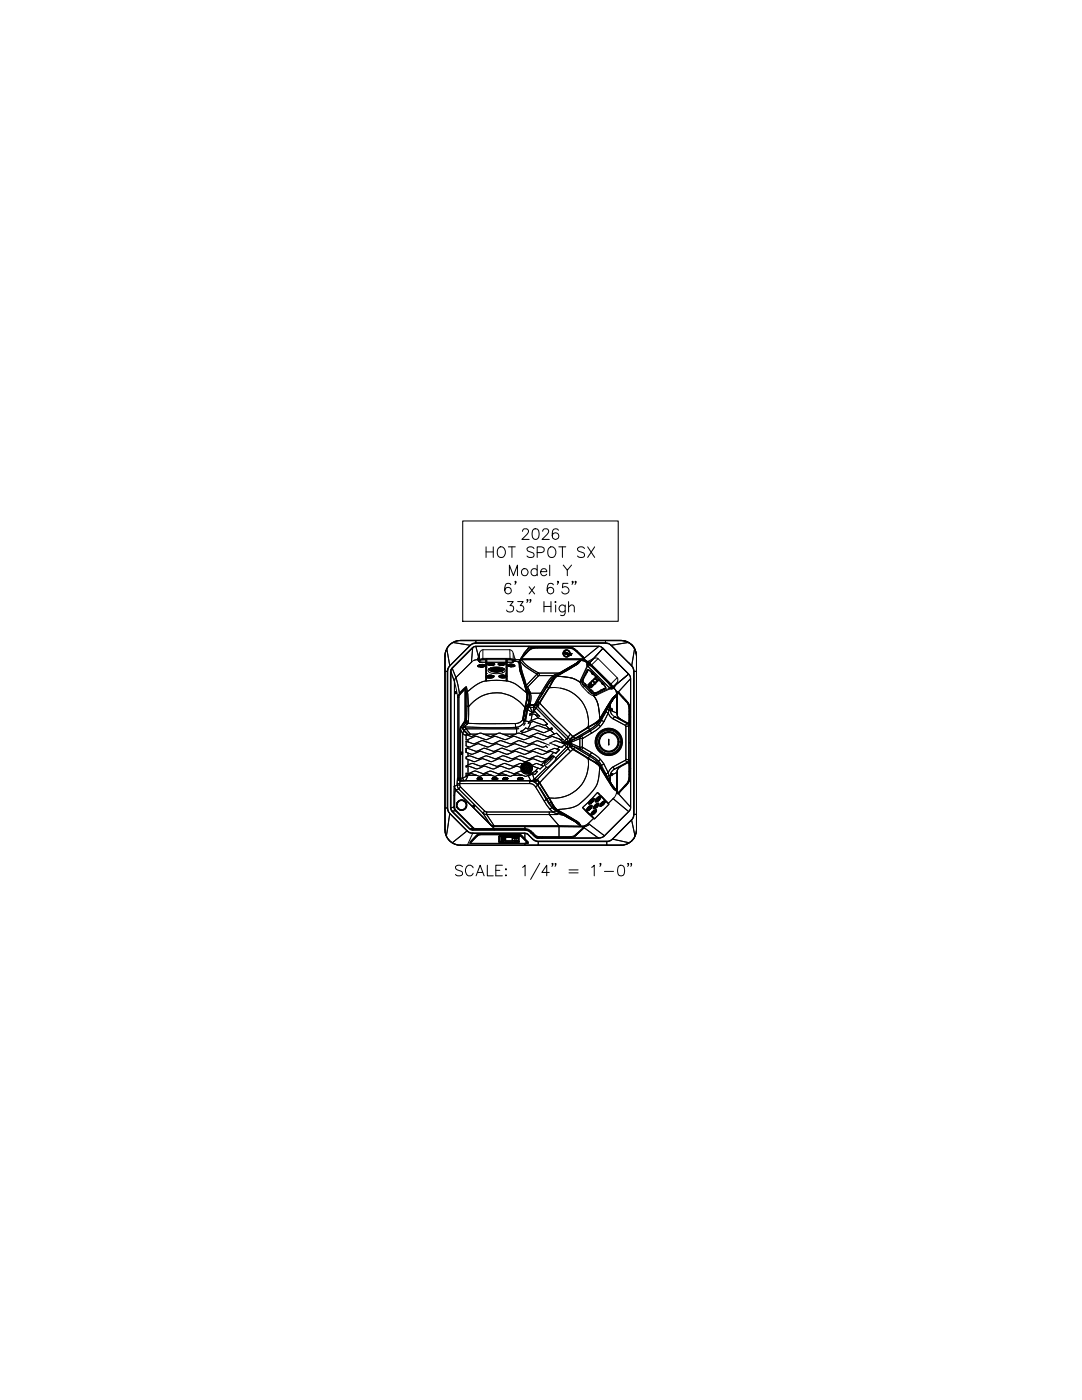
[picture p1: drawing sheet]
<svg xmlns="http://www.w3.org/2000/svg" width="216mm" height="279mm" viewBox="0 0 216 279" stroke-linecap="round" stroke-linejoin="round" font-family="sans-serif">
<defs><g id="words">
<g font-size="5.3">
<text x="95.6" y="112.5">HOT SPOT SX</text>
<text x="103" y="109">2026</text>
<text x="100.5" y="116.1">Model Y</text>
</g>
</g></defs>
<!-- layer: DIM -->
<g fill="none" stroke="#000" stroke-width=".2">
<path d="M101.9 116.7a.61 .61 0 0 0-.5-.3 .61 .61 0 0 0-.6 .4 1.21 1.21 0 0 0 .5 1.7 .67 .67 0 0 0 .7-.6 .67 .67 0 0 0-.6-.7 .67 .67 0 0 0-.7 .6M105.3 119.7l-.1 .1-.1-.1h.2l-.2 .5M105.6 117.1l1.1 1.4M105.9 119.7l-.1 .1-.1-.1h.2l-.2 .5M106.7 117.1l-1.1 1.4M110.4 116.7a.61 .61 0 0 0-.6-.3 .61 .61 0 0 0-.5 .4 1.21 1.21 0 0 0 .5 1.7 .67 .67 0 0 0 .7-.6 .67 .67 0 0 0-.6-.7 .67 .67 0 0 0-.7 .6M113.3 116.4h-1l-.1 .9a.76 .76 0 0 1 1.2 0 .76 .76 0 0 1-.2 1.2 .76 .76 0 0 1-1.1-.4M101.3 120.1h1.1l-.6 .8a.66 .66 0 0 1 .7 .7 .66 .66 0 0 1-.9 .5l-.3-.1-.2-.2M103.3 120.1h1.1l-.6 .8a.67 .67 0 0 1 .7 .7 .67 .67 0 0 1-.9 .5l-.3-.1-.2-.2M108.5 120.1v2M108.5 121h1.4M109.9 120.1v2"/>
<path d="M110.7 120.1h.3zM110.9 120.7v1.4M112.8 120.7v1.6l-.2 .3a.58 .58 0 0 1-.8 .2M112.8 121a.68 .68 0 0 0-1-.1 .68 .68 0 0 0 0 1 .68 .68 0 0 0 1-.1M113.5 121.2l.5-.5 .5 .2 .1 1.2M113.5 120.1v2M92.3 173a.78 .78 0 0 0-.8-.4 .78 .78 0 0 0-.6 .6l.2 .3 1.1 .5 .1 .5a.93 .93 0 0 1-1.4 0M94.4 173.2a.78 .78 0 0 0-.9-.5 .78 .78 0 0 0-.6 .8 .95 .95 0 0 0 .2 1 .95 .95 0 0 0 1 .2l.3-.4M95 174.8l.8-2.1 .8 2.1M95.3 174.1h1M97.2 172.7v2.1h1.2M98.9 173.7h.8"/>
<path d="M100.2 172.7h-1.3v2.1h1.3M100.8 173.5h.2v.1zM100.8 174.7h.2zM104.3 173.1l.5-.4v2.1M107.7 172.3l-1.8 3.2M109.6 174.1h-1.5l1-1.4v2.1M110.3 172.4l-.1 .1-.1-.1h.2l-.2 .5M110.9 172.4l-.1 .1-.1-.1h.2l-.2 .5M113.5 173.6h1.9M113.5 174.2h1.9M118.1 173.1l.5-.4v2.1M119.9 172.4l-.1 .1-.1-.1h.2l-.2 .5"/>
<path d="M120.6 173.9h1.8M123.5 172.8a.66 .66 0 0 1 1 .3 1.84 1.84 0 0 1-.2 1.6 .73 .73 0 0 1-1-.3 1.84 1.84 0 0 1 .2-1.6zM125.4 172.4l-.1 .1-.1-.1h.2l-.2 .5M126 172.4l-.1 .1v-.1h.1l-.1 .5"/>
</g>
<path d="M92.3 104h31.1v20h-31.1z" fill="none" stroke="#000" stroke-width=".21"/>
<!-- layer: 1 -->
<g fill="none" stroke="#000" stroke-width=".2">
<path d="M89.2 129.5l.5 3.3-.3 .6-.2 .6h-.4v-3.4zM89.2 134v27.2M89.3 134h-.5v27.2h.5M89.7 132.9l4.2-4.1 .8-.4 26.1-.1 .6 .1 .6 .4 4.2 4.3 .3 .9v28.5l-.3 .9-4 4.1-.8 .4h-14a1.69 1.69 0 0 1-1.4-.7 1.57 1.57 0 0 0-1.3-.9h-10.4l-.6-.1-.3-.2-2-2-2-2.2-.1-.6v-27.2l.1-.6zM89.8 132.9l4.1-4.1 .5-.3 .6-.1h25.8l.9 .2 4.1 4a1.71 1.71 0 0 1 .6 1.4v28.8l-.2 .6-4 4-.8 .5h-14a4.2 4.2 0 0 1-2.2-1.6l-11.2-.1-.8-.4-3.6-3.7-.2-.9v-27.2l.1-.6zM90 134l.7 2v20.9M90 134.1l.7 1.9M90 133.7v27.5l.3 .7M90.2 133.3l4-4.1 .8-.3h24.5l.8 .5 5.5 5.6v26.6l-5.2 5.2-.5 .4-.7 .1h-11.3a2.46 2.46 0 0 1-2.3-1.2l-.5-.3-.6-.1h-10.7l-4-4.1-.1-27.7zM90.2 133.4l.8 1.8M90.3 133.4l-.3 .2M90.3 133.4l.7 1.8-.3 .8"/>
<path d="M90.4 128.2a2.99 2.99 0 0 0-1.6 2.7v34.7l.3 1.2-.3-1.2v-4.4h.4l.2 .6 .4 .5M90.4 128.2a2.77 2.77 0 0 0-1.2 1.3l.5 3.4M90.4 128.2l1.1-.4h32.7l1.1 .4-3.3 .6M90.4 128.2l3.5 .6M90.7 136l-.1 25M90.7 136l.7 3.2v16.1l-.2 1.4-.5 .2M91 135.2l.7 3.2 1.3-1.3 .3 .9a8.8 8.8 0 0 1 3.6-2.1v-4.2v4.2a8.8 8.8 0 0 0-3.6 2.1M91 135.2l-.3 .8M91 135.2l.7 3.1M91.4 139.2v16.1l-.2 1.1M91.4 139.2h.2v16.1h.2l.1 .4 .2 .1M91.7 138.3l-.3 .9"/>
<path d="M91.7 138.4l-.3 .8M91.7 138.4l.1 .2-.2 .6M91.8 138.6l1-1.1v6a3.2 3.2 0 0 1-1 1.8v10h.1a.5 .5 0 0 0 .5 .5h13.6M91.9 127.8a2.96 2.96 0 0 0-3.1 3.1v34.7a3 3 0 0 0 3.1 3.1M91.9 127.8h32zM91.9 127.8h32M92.7 137.4l.3-.3-.2 .4zM92.7 137.4l-1 1M92.7 137.4l.1 .1 .3-.3-.2 .3v6h-.1h.1v.3l-.8 1.3M92.9 137.5l.3 1.9-.1 4.3 .4 .3-.1 .4M92.9 137.5v6M93.1 137.2l-.2 .3"/>
<path d="M93.1 137.2h-.3l-1.1 1.1M93.1 137.2l.2 .8M93.3 138l-.2 .4M93.3 138l.2 3a7 7 0 0 1 11.2 .2l-.4 2.5a1.77 1.77 0 0 1-1.5 .7M93.8 128.8l-4 4.1M94.1 132.2l-3.1 3M94.1 132.1v.1M94.3 129.3l-4 4.1M94.3 129.2l-4.3 4.4v28l4 4 11 .1a2.8 2.8 0 0 1 1.6 1.1l.6 .5 12.6-.1 .8-.4 5.1-5.2 .1-26.4-.4-.7M94.3 129.2l.7-.2h24.7l.6 .4 5.1 5.1M94.3 129.2l-.2 3-3.1 3M94.3 129.3l-.2 2.9"/>
<path d="M94.4 128.4l-.5 .4M94.4 128.4v.1M95 128.9l-.7 .4M95 128.3h25.8l.6 .1 .6 .4M95 128.3l-.6 .1M95 129h10.6l-1 1.3-.7 1.4h-2.7l-.2-.3h-3.9l-.2 .3h-1.3zM95 128.3v-.5h-3.1l-.8 .1-.7 .3 3.4 .6M95 129l.6 2.7a1.64 1.64 0 0 0-1.5 .5M95 128.3v-.5h25.8v.5M95.3 132.9h.1M95.3 131.4a2.3 2.3 0 0 1 .8-1.6l5.6-.1a.84 .84 0 0 1 .7 .6l.3 1.1M95.3 131.4l.2 .3 .2-.1 .1 .2 .6-.1"/>
<path d="M95.3 131.7h.1M95.3 131.4h.1M95.3 131.7l.2 .3M95.3 131.4v.3M95.5 132.8l.8-.2 .6 .2a1.04 1.04 0 0 1-1.6 .1zM95.5 132.8l.8-.2 .4 .1 .2 .2-.3 .2h-1.1l-.2-.1zM95.5 132l.2 .1M95.5 132h.1M95.6 131.7l-1 .1M95.6 131.7h1.3l.2-.3h3.9l.2 .3h2.7l.1-.3a3.6 3.6 0 0 1 2-2.2l7.3-.1a2.18 2.18 0 0 1 1.8 .8l1.5 1.5v.1h-.2l-.2 .2M95.7 132.1l.3 .1M95.7 132.1l.1 .1"/>
<path d="M95.7 132l-.2-.3v.3h.2M95.8 131.8l-.1 .2 .1 .2 6.5-.1M96 132.2h.1M96.4 131.4h5.4v.3h-5.4zM96.4 129.7v1.7l-.7 .2v-1.2M96.4 129.6v.1M96.9 135.9h.2M97 135h.1M97 133.2l.1-1.8v3.6l.9-.3 .5 .1 .1 .2M97 133.2l.1 2.1M97 131.5v1.7M97 133.2l.1 1.8"/>
<path d="M97 132.6v.6M97.1 134.4h.1M97.1 135.2h.1M97.1 135h.1M97.1 135v.2M97.1 134.4v.6M97.1 135l-.1 .1M97.1 133.8h.1M97.2 132.5a1.09 1.09 0 0 1 1.5 .1l-.9 .2-.4-.1zM97.4 132.4h.1M97.5 134.7l-.4 .3M97.5 133.5a1.28 1.28 0 0 0 1.6 .7l1.1-.2 .1 .3a3 3 0 0 1-2.9-.4v-.3a2.82 2.82 0 0 1 3.4 0l-.1 .5-.4 .2"/>
<path d="M97.5 133.5h.2l.4 .4M97.5 133.5h.1M97.7 133.4v.1M97.9 133.3l-.2 .2 .1 .2M97.9 133.3l-.2 .2a1.77 1.77 0 0 0 2.6 .2l.1-.2-.2-.2M98 134.7h.1M98 133.6h.1M98.1 133.6l.4-.2 .7-.1a.72 .72 0 0 1 .9 .5l-.5 .2-.7 .1a.64 .64 0 0 1-.8-.5zM98.1 133.6l.2-.2 .5-.1h.8l.5 .3M98.1 133.6h.1M98.1 133.9h.1M98.1 133.9l-.1 .1"/>
<path d="M98.1 133.6l.1 .2M98.1 133.7l.1 .1M98.1 132.3l.6 .2a1.03 1.03 0 0 1-1.5 0l.4-.2M98.1 133.8l1.1 .3M98.2 133.5l.3 .1zM98.2 133.5h.1M98.3 133.8v.1M98.3 134.8l.3 .2M98.4 134.8h.1M98.4 133.6l.2 .3h-.3M98.5 133.6h.1M98.5 133.6l.3 .1"/>
<path d="M98.5 133.6h.3M98.6 133.5l-.1 .1M98.6 135l-.7 .3-.8-.1v.7M98.6 133.5l.1 .1M98.6 133.6h.1M98.6 133.5v.1M98.6 133.5h.1M98.7 133.6h.1M98.7 133.4l-.1 .1M98.7 133.6l.2 .1M98.7 133.9h-.4h.5M98.7 133.8v.1"/>
<path d="M98.7 133.9h.1M98.8 133.9h.5M98.8 133.6h.1M98.8 133.7l-.2 .2 .3-.2M98.8 133.9h.1M98.8 133.6h-.2M98.8 133.4h.1M98.8 133.5l.1 .1zM98.8 133.4l.1 .1-.1 .1M98.8 133.8h.1zM98.8 133.7h.1M98.8 133.6h-.3"/>
<path d="M98.8 133.5l-.1 .1M98.8 133.4v.1M98.9 133.4h.5M98.9 133.7l-.1-.1 .1 .1M98.9 133.4h.1M98.9 133.7h.1M98.9 133.7h.4M98.9 133.5h.1M98.9 133.5h.3M98.9 133.5h1M98.9 133.7l-.2 .2M98.9 133.6h.4"/>
<path d="M98.9 133.6h.1M98.9 133.7l.1-.1 .3 .1M98.9 133.4v.1M98.9 133.7h.3zM99 133.3l-.5 .3-.3-.1M99 133.3l-.2 .1M99 133.3h.1M99 133.3l-.1 .1M99 133.6h.1M99 133.3v.1M99 133.5v.1M99.1 133.6h.1"/>
<path d="M99.1 133.6l-.2 .1M99.1 133.6l.2 .1M99.1 133.5h.1M99.1 133.5l-.1 .1M99.1 133.5v.1M99.1 134.1v.1M99.1 134.1h-.3a.56 .56 0 0 1-.7-.6l.4-.2h.8a.58 .58 0 0 1 .8 .5l-.9 .3M99.1 134.1h.1M99.2 134.1h.1M99.2 133.6h-.2M99.2 134h.1M99.2 133.4v.1"/>
<path d="M99.2 133.4h.1M99.3 133.4l-.4 .1M99.3 133.9l-.2 .2M99.3 133.7h.1M99.3 133.5l.1 .1M99.3 133.7v.2M99.3 133.9h.1M99.3 133.6h.1M99.3 134l-.1 .1M99.3 133.7l.1 .2M99.3 133.5l.1 .1-.1 .1 .1-.1zM99.3 133.7l.1 .1"/>
<path d="M99.3 133.8h.1M99.4 133.9h.1M99.4 133.9l.3-.2-.4 .3M99.4 133.9l-.2 .2M99.4 133.7h.1M99.4 133.7v.2M99.4 133.6l.3 .1M99.4 133.6h.1M99.4 133.6l-.1 .1M99.4 133.4v.1M99.4 133.4h.5M99.4 133.5h-.2"/>
<path d="M99.5 133.6l-.2 .1M99.5 133.6h.1M99.5 132.4l.2-.1a.91 .91 0 0 1 1.1 .2 1.19 1.19 0 0 1-1.4 0zM99.5 132.4l.2-.1a.91 .91 0 0 1 1.1 .2l-.3 .2a.98 .98 0 0 1-1.1-.1zM99.5 133.5l-.1 .1M99.5 133.5h.1M99.5 133.5l.5 .3M99.6 133.5l.1 .2M99.6 133.5v.1M99.7 133.7h.1M99.7 133.7l.3 .1zM99.7 133.6h-.3l.3 .1"/>
<path d="M99.7 133.6v.1M99.9 133.8l.1 .1M99.9 133.4l-.5 .1M99.9 133.4l.1 .1M100 133.8l-.1 .1-.7 .2M100 133.8a.5 .5 0 0 0-.7-.5h-.5a.49 .49 0 0 0-.7 .5M100 133.9h.1M100.1 133.6a1.55 1.55 0 0 0-2.1 .1v-.1M100.1 133.6l-.1 .2M100.1 133.6l-.1 .3M100.3 133.3l.1 .2-.1 .2M100.5 134.7a.71 .71 0 0 0-.9 .4l.6 .2 .8-.2v.8l-1.9-.1-2 .1"/>
<path d="M100.5 133.5l-.4 .4M100.5 133.5h.1M100.5 133.4v.1M100.6 133.5l-.1 .3-.4 .1M100.6 133.5h.1M100.8 134.8l.2 .1M101 132.2h.1M101 134.9l-.8-.2-.5 .1-.2 .2 .7 .3 .8-.2v.8l-1.9-.1-2 .1v-.7l.7 .1 .7-.2M101 134.9v-.5v.6M101 134.9h.1M101 135.1v.7zM101 135.1h.1"/>
<path d="M101 134.9v.1M101 134.5v-3.1v3.5M101 134.5v1.3M101 135v.8M101 134.5h.1M101 134.8v.2M101.1 132.2v-.7l-.1 3M101.1 132.2h.1M101.1 133.2h-.1M101.2 131.7v4.2h-.2h.2zM101.2 131.7h.1M101.2 132.8a1.1 1.1 0 0 1 1.5 .1l-.8 .2z"/>
<path d="M101.7 129.6l.1 1.8 .6 .2v-1.2M101.8 131.7l.4 .1 .2-.2 .2 .1-.2 .3M102.1 132.2h.1M102.2 131.8l.2 .2-.1 .1M102.4 132.1l-6.4 .1M102.4 132.1l-.1 .1M102.4 132.1h.1M102.4 132.1h-.1M102.6 132h.1M102.7 131.7l-.3 .4M102.7 131.4l-.1 .6h-.2M102.7 131.7h.1"/>
<path d="M102.7 131.4v.3M102.8 131.7l-.2 .3 1 .2a7.6 7.6 0 0 0 .7 3.3l.8 2.8a7.1 7.1 0 0 0-3.9-2.4 9.6 9.6 0 0 1 3.9 2.4l-.8-2.8a7.6 7.6 0 0 1-.7-3.3l-1-.2zM103.6 132l.1 .4h.1M103.6 132.2h.1M103.6 132.2l.2 .9M103.6 132v.2M103.6 133.1h.1M103.6 133.1l.1 .1M103.7 133.1l.4 1.3M103.7 133.1v.4M103.7 133.5h.1M103.7 131.7l-.1 .3 .2-.1-.2 .1z"/>
<path d="M103.7 133.5l.4 .9M103.7 132.5l.1 .6M103.8 131.9l-.2 .3h.2M103.8 133.1l.3 1.4-.3-1.1M103.8 133.1l.3 1.4-.2-.6M103.8 133.9h.1M103.8 131.8l.1-.1a10.9 10.9 0 0 0 3.6 2.6l-.4 .2-2-1.3-.8-.7-.5-.6zM103.9 131.7h12.3M103.9 134.4h.1M104 134.4l.8 2.3M104 133.9l.1 .6M104 134l.1 .5"/>
<path d="M104 133.2l-.2-1.2 .7 3M104 133.2h-.2l.2 .2M104 133.2l1 3.6 2.1-2.3M104.1 134.4l.8 2.3M104.1 134.4l.7 2.3M104.1 134.5h.2M104.1 134.5l.2 .5h.2M104.3 135.5h.1M104.3 134.9l.2 .7M104.5 135.6h.2M104.6 136.7l.6 1.6v1.4l.3 .1M104.7 136.2l.2 .5"/>
<path d="M104.8 136.7l.4 1.6 .3-.1-.4-.9M104.8 136.7h.1M104.9 136.7l.2 .6 .2-.2M104.9 137.5h.1M104.9 136.7l.6 1.5M105.1 139.6l.1 .1M105.2 139.7l-.4 1.6 .6-.7M105.2 139.3v-.5l-.1-.5a4.6 4.6 0 0 1-.4 2.9v.7l-.1-.1M105.2 137.7l.3 .5M105.3 137.1l.5 1.2h2.1M105.3 137.1l.4 1M105.5 138.2l.1 1.2-.2 1.2 .1-.2v.1l.3 .1"/>
<path d="M105.5 137.6l-.2 .2M105.6 128.9h13.9M105.6 138.4l.1 1-.2 1 .3 .2M105.6 129l-.4 .5 .8-.3 .9-.1M105.7 138.1l-.2 .1 .1 .2M105.7 138.1l-.2 .1 .1 .2 .2-.1 .2 .6-.2 1.7h.7M106.9 129.1l.3 .1-1 .1-.6 .3-.7 .7h-.3M106.9 129.1h6.4a2.18 2.18 0 0 1 1.8 .8M107.1 134.5l-2.1 2.3-.5-1.8M107.1 134.5l.3 .4 .2-.1M107.2 129.2h6.1M107.2 129.2v.1a2.3 2.3 0 0 0-2.2 1.1l-.1-.1-.9 1.1"/>
<path d="M107.2 129.3h6.1M107.2 129.2h4.1a4.8 4.8 0 0 1 3.4 .4l.4 .4M107.4 134.9l-2.1 2.2-.3-.3h-.1l-.4-1.2M107.5 134.3l.1 .5h2.8l1.2-.5-1.2 .5 .2 .2M107.5 134.3l.1 .5h2.8M107.9 138.3l-1.2 2.2-.2 .1h-.7l.2-1.7-.2-.6-.2 .1M107.9 138.3l-1.2 2.2-.2 .1M107.9 138.3l.3 .2-1.3 2M109.1 136.9l-.9 1.6-.3-.2 .9-1.5 .2 .1-2.1 3.6h-.2h.2M109.1 136.9v.1M109.1 137l-2.2 3.5M109.1 137l-2.1 3.5"/>
<path d="M109.5 137.2l-1.9 3.1M109.5 137.2h.1M109.6 137.2l-1.9 3.1 3.2 3.4 3.4 3.3 3.1-2.1M109.6 137.2l-1.9 3.1 6.1 6.2M110 136.4l-.5 .8-.4-.2M110 136.4h.1M110.3 135.8l.1 .1M110.4 134.8l.2 .2M110.4 134.8l-.9 1-.7 1 .3 .1M110.4 134.8a10.6 10.6 0 0 0-2.5 3.5h-2.1l-.1-.2M110.6 135l-.9 .9-.6 1v.1M110.6 135l-1.5 1.9"/>
<path d="M110.8 134.8l-.2 .2M110.9 134.8a4.4 4.4 0 0 0-1.8 2.2M111 134.8l-.6 .7-.9 1.7-.4-.2M111 134.8h.1M111 134.8l.1 .1M111 134.8l-.1 .1M111.1 134.9l-.4 .4-.7 1.1M111.1 134.9l.1 .1M111.2 135l-.8 .9-.8 1.3h1.1M111.2 135a4.7 4.7 0 0 0-1.6 2.2 6.9 6.9 0 0 1 7.8 7.9l1.4-.9 .9-.7M111.2 135l.2-.2-.2 .2a6.8 6.8 0 0 1 4.6 1.2M111.2 135a6.8 6.8 0 0 1 4.6 1.2"/>
<path d="M111.3 134.8l-.2 .1M111.7 134.7h.1M111.7 134.3h.1M111.7 134.3l-.4 .2a5.3 5.3 0 0 0-2.2 2.5M111.8 137.3a6.9 6.9 0 0 1 5.6 7.8l1.4-.9 .9-.7M112.2 134.3v.1M113.3 129.1v.1M113.3 129.2a2.17 2.17 0 0 1 1.8 .8v-.1M113.3 129.2v.1a2.49 2.49 0 0 1 1.8 .7M114.2 132.9l.1-.1zM114.2 132.9l-2.5 1.5 2.6-1.5M114.2 132.9h.1"/>
<path d="M114.3 132.8h.1M114.3 132.8l-2.6 1.5M114.3 132.8l-.1 .1M114.3 132.9l-3.3 1.9M114.3 132.8l.1 .1M114.4 132.9l-2.7 1.7M114.4 132.9l-3.3 2M114.4 132.9l.1 .1M114.5 133l-2.8 1.7M114.5 133l-3.3 2a6.8 6.8 0 0 1 4.6 1.2M114.7 132.6h.1M114.7 132.6l-.6 .2"/>
<path d="M114.7 132.6l-.4 .2M114.9 132.5l-.3 .1h.1M114.9 132.5l-.2 .1M114.9 132.7l-.5 .2-.1-.1M115 130l1.6 1.5a5.8 5.8 0 0 0-2.8-2.1l-5.6-.1a3 3 0 0 0-3.3 1.3l-.9 .9h12.4h-12.4l1-1.1M115.1 132.6h.1M115.1 129.9l1.4 1.3-1.4-1.2M115.1 132.2h.3zM115.2 132.2l.6-.5-1 .8-3.2 1.8h-4.1M115.2 132.2l-3.6 2.1h-4.1M115.3 132.2l-.5 .3M115.3 132.2l-.6 .4"/>
<path d="M115.3 132.2l-.4 .3M115.4 132.1l.1 .1 .4-.4-.4 .4zM115.4 132.1l-.2 .1M115.4 132.2h.1M115.5 132.2l-.6 .5-.2-.1M115.5 132.2h.1M115.5 132.2l-2.8 1.8M115.6 131.8l.5-.1zM115.7 131.8l-.5 .4M115.8 136.1a1.44 1.44 0 0 0 .6 1.1l1 1.1M116 135.8l-.2 .3M116 131.8h-.1l-.6 .7-.8 .5"/>
<path d="M116 131.8l.5 .1 1 .6-1-.6-.6-.1-.4 .4M116.1 135.9l.2 .5 .4 .4M116.1 131l7.5 7.5M116.2 131.7l.7 .1M116.2 131.7l-.2 .1M116.3 135.8l.4 .6M116.3 135.8v.1M116.3 135.9l.2 .4 1.8 1.8 .4 .2M116.4 136.7l-.3-.8 1.1-2.2h.3l.6 .4 2.3 2.5 .5 .7-2.3 1.3-.7-.4M116.4 136.7l1.5 1.5M116.4 136.7l-.2-.2 .2 .2-.3-.8 1.1-2.2h.3l.4 .3 2.7 2.7 .3 .6-2.2 1.2h-.4l-.4-.3 .2 .2-.2-.2M116.4 135.5l-.1 .1"/>
<path d="M116.5 137l-.1 .2M116.7 136.4l1.5 1.5M116.7 136.4h.1M116.7 136.4l.2 .3M116.7 136.8l1.4 1.4 .6 .3M116.8 134.5l-.5 1.3M116.8 134.5l.1 .2M116.9 136.7l1.3 1.2M116.9 134.7l-.6 1.2M116.9 136.7h.1M116.9 136.7l-.2 .1M116.9 136.7l-.3 .2"/>
<path d="M117 131.9l5.2 5.1-4.6-4.6M117.1 132.5v.2M117.1 132.5h.1M117.1 132.8l.2 .2M117.1 132.2v.3M117.1 132.8h.1M117.1 132.7v.1M117.1 132.7l.1 .1M117.2 134v.2M117.2 132.8l4.6 4.6M117.2 132.2h.1M117.2 134l.1-.3-.3 .6"/>
<path d="M117.2 134l-.4 .5M117.2 134.2l-.3 .5M117.3 132.6v-.3l-.2 .2 .1 .2M117.3 133l4.6 4.5M117.3 133h.1M117.3 136.9l.3 .3M117.3 132.8a2.55 2.55 0 0 0-.8 1.5l-.7 1.8M117.3 136.9l.3 .3zM117.3 132a2.56 2.56 0 0 1 1.8-.7l4.2 4.2a2.56 2.56 0 0 1-.7 1.7M117.3 132v.3h.2v.3l.4 .2M117.3 132l-.1 .2M117.4 138.3l.7 .4 .4 .1"/>
<path d="M117.4 136.7l.5 .5M117.4 136.6v.1M117.4 136.6h.1M117.4 137h.1M117.4 132h.1M117.4 136.7h.1M117.4 132.8l.7 .3 3.1 3.1 .5 .5 .1 .5M117.4 133.7l-.2 .5M117.5 136.7h.1M117.5 137h-.1M117.5 137h-.2M117.5 137v.2"/>
<path d="M117.5 132.6h-.2l-.1 .2M117.5 133.7l.5 .6M117.5 137.2h.1M117.6 136.6l.4 .4M117.6 137.2h.1M117.6 136.7h.1M117.6 136.7l.3 .2M117.6 136.5l.4 .1 .1 .4-.4-.1zM117.6 136.5a.36 .36 0 0 0 .1 .4 .36 .36 0 0 0 .4 .1M117.6 136.7l.3 .3M117.6 138l-.2 .3M117.7 132.2l2.6-2.8 5.1 5.1-3.1 2.6v-.1"/>
<path d="M117.7 132.2l-1.9 3.9M117.7 136.3l-.3 .4 .5 .5 .8-.7M117.7 136.3h.1M117.8 136.4l-.3 .3 .4 .4M117.8 136.4h.1M117.8 136.3l.1 .2zM117.9 136.8l.1 .1-.1 .1M117.9 137.2h.1M117.9 136.5l.2 .2M117.9 137h.1M117.9 136.8l.1 .2M117.9 136.9h.1"/>
<path d="M117.9 137.7h.1M117.9 136.9v.1M117.9 136.3l.4 .4M117.9 137.1h.1M117.9 137.1l-.5-.4 .5 .5M117.9 137.7l-.3 .3M118 134.3l.2-.1-.1 .1M118 134.3h.1M118 136.1a.3 .3 0 0 0 0 .4 .3 .3 0 0 0 .4 .1M118.1 134.3l.1-.1 .1 .2-.1 .1h.1M118.1 134.3h.1M118.1 134.3l.1 .2"/>
<path d="M118.1 132.7l3.8 3.8-.1 .2-3.9-3.9zM118.1 134.2v.1M118.1 134.2h.1M118.1 134.2l-.1 .1M118.1 135.9h.1M118.1 135.9l-.7 .7M118.1 135.9l-.7 .8M118.2 137.9l.6 .4M118.2 136.7h.1l-.1 .2zM118.2 136.7v.2M118.2 137.9h.1M118.2 135.9l-.5 .4"/>
<path d="M118.2 134.3l.1 .1zM118.2 135.9h.1M118.2 135.9l-.4 .5M118.2 136.8h.1M118.2 134.5h.1M118.2 135.9l.2 .1-.2 .1a.31 .31 0 0 0-.2 .4 .31 .31 0 0 0 .4 .1l.1-.3M118.2 134.3v.1M118.2 134.3h.1M118.3 136.8v.1M118.3 136.8l-.4 .3M118.3 134.5l.6 .6 .1-.1M118.3 134.4v.1"/>
<path d="M118.3 134.4l-.1 .1M118.3 134.4l.1 .1M118.3 134.5h.1M118.4 131.5l-.9 .8 .6 .4 1.2-1.2M118.4 135.9l.3 .3M118.5 135.6a.31 .31 0 0 0 0 .5 .31 .31 0 0 0 .5 0M118.5 138.8h.4M118.6 135.5h.1M118.6 136.2l.1 .2v-.1M118.6 136.4h.1M118.6 136.2h.1M118.7 136.4h.1"/>
<path d="M118.7 136.5l-.8 .7M118.7 136.4l-.4 .4M118.7 136.4v.1M118.7 136.5h.1M118.7 135.5h.1M118.7 138.6l-.2 .2M118.7 138.3h.1M118.8 135.4v.1h-.1zM118.8 135.5h.1M118.9 135.1l-.8 .8M118.9 135.1l-.8 .8 .8-.7M118.9 135.4l.3 .3"/>
<path d="M118.9 138.8h.1M119 135h.1M119 135.1l-.1 .1M119 135.2l-.1 .3 .1 .1 .4 .1M119 135.1l-1.5 1.6 1.1-1.2M119 135.1h.1M119 135v.1M119 135.2l-.1 .2 .1 .3 .4-.1M119 135.1l-.8 .8 .1-.1 .1 .2h-.2l.3 .3M119 135.2h.1M119 135.1v.1M119 135.1l-.4 .4"/>
<path d="M119.1 135.8h.1l-.1 .1zM119.1 136h.1M119.1 135.8v.1M119.1 135.9h.1M119.1 138.2l-.1 .1M119.2 135.9h-.1M119.2 135.8l-.1 .1M119.3 131.4v.1M119.4 135.7h.1M119.4 135.7l-1.4 1.5-.6-.4v-.2M119.4 135.6h.1M119.4 135.5v.1"/>
<path d="M119.5 135.6l-.8 .8v-.1h-.2M119.5 135.6h.1M119.5 135.7h.1M119.5 135.6l-.1 .1M119.5 135.6l-1.6 1.6 1.5-1.6M119.5 129l-2.9 2.4-1.5-1.5M119.5 135.6v.1l.6 .6M119.9 137.7l-1.2 .6M119.9 137.7l.2 .1M120.1 137.8l-1.3 .5M120.1 136.4l.2 .2M120.1 136.3h.1"/>
<path d="M120.1 136.3v.1M120.1 136.4h.1M120.1 136.2v.1M120.2 136.3l-.1 .1M120.2 136.3v.1M120.2 136.3l.2 .1-.2 .2M120.3 129.4l-.4-.3-.4-.1-2.9 2.4v.1h-.2l-.2 .2M120.3 129.4l5.1 5.1M120.3 136.5h.1zM120.3 136.5l-.1 .1M120.3 129.4l-2.6 2.8M120.3 136.4h.1"/>
<path d="M120.3 136.5h.1M120.3 136.5v.1M120.3 136.6l.5 .4M120.4 136.5l-.1 .1M120.4 136.5h.1M120.5 137.4h.1M120.5 137.4l-.6 .3M120.6 137.5l-.5 .3M120.8 128.3v-.5h3.1a3.2 3.2 0 0 1 2.7 1.7l-.6 3.4 .3 .2 .2 .9M120.9 137.3l-.3 .2M120.9 137.2l-.4 .2M120.9 137.3l-.6 .3"/>
<path d="M121.6 137.3h.1M121.8 140l-2.1 3.5a6.7 6.7 0 0 0-1.3-4.7 6.7 6.7 0 0 1 1.3 4.7M121.8 136.7l.2 .4h.3v.2h-.3M121.8 137.4l.1 .1M121.8 137.2v.3l-2.9 1.3M121.8 137.4h.1M121.9 137.5h.1M121.9 128.8l4.1 4 .6-3.3M122 128.8l3.3-.6a2.77 2.77 0 0 1 1.3 1.3M122 137.1l-.1 .3M122 140l.9-1v-.3a7.1 7.1 0 0 0-1.8 2.4l-1.4 2.4M122 140l-.8 1.3"/>
<path d="M122 139.9l-.8 1.4M122 139.9v.1M122 140h.1M122.1 140l-.3 .4M122.1 137.5h.1M122.2 137.1l-3.7 1.7M122.2 139.7l-.2 .2M122.3 139.2l-2.5 4.4 1.4-2.4-1.4 2.4 1.4-2.5M122.3 137v.1M122.3 137l.3 .4M122.3 139.6l-.3 .6 .1-.2M122.4 136.9l-.2 .2"/>
<path d="M122.4 139.5l-.4 .5M122.4 139.1l.5-.4-.5 .4 .1 .2M122.4 139.1h.1M122.4 139.5h.1M122.4 139.1l-.4 .8M122.4 139.1l.1 .2 .1-.2M122.4 137.4l-.5 .1M122.4 137.4h.1M122.5 139.3l-.5 .7M122.6 137.4l-.3-.3 3.1-2.6 .3 .5 .1 .5-2.4 2.6M122.6 139.1l.3-.2-.4 .5zM122.6 139.1h.1"/>
<path d="M122.6 137.2l-.3 .1-.2 .2-.2-.1M122.6 139.1v.2zM122.6 137.2l-.2 .2M122.9 139v-.3l-.5 .4M123 138.5l.1 3.8M123 138.4l.1 3.9M123.1 138.1l.1 .2-.2 .2M123.1 138.1l1.1 1.1a3.1 3.1 0 0 1 1.3 3.3v1.3l-.2 .6-1.5-.9 1.5 .9a4.2 4.2 0 0 0 .2-2.5v-.5a1.93 1.93 0 0 0-.7-1.5zM123.1 138.1h.3M123.2 135.2l-1.3 1.3 .4 .6 .8-.9M123.2 138.3v4.6M123.4 138.1h-.3l.1 .2-.2 .2-.2-.8 .2 .8"/>
<path d="M123.4 138.1l1 1.1a2.82 2.82 0 0 1 1.3 2.4v1.5h.1v10.3M123.4 138.3h.1M123.7 138.4l.6 .7a3.5 3.5 0 0 1 1.3 2.3v3.4M123.7 138.4l.6 .7a3.5 3.5 0 0 1 1.3 2.3v3.4l-.2 .1v3.4h.3h-.3v-3.4l.2-.1M123.7 138.4l-.1 .1M123.9 127.8a3 3 0 0 1 3.1 3.1M123.9 127.8a3 3 0 0 1 3.1 3.1 3.2 3.2 0 0 0-3.1-3.1zM123.9 127.8h.1M124.3 139.1l-.1 .1M124.9 139.8l-.1 .1M125.4 134.5l-3.1 2.6v-.1M125.4 134.5l-3.1 2.6 .5 .5-.2-.2"/>
<path d="M125.8 135.4l-2.4 2.7M125.9 135.5v7.6M126.5 134h.5v28.5h-.5M126.5 134v28.5M126.6 129.5l.4 1.4v3.1h-.5M126.6 129.5l.4 1.4v31.6a9.5 9.5 0 0 1-.3 4.3l-.5 .8-.7 .6M127 130.9v34.7M90.6 158.8h.1v2.2M90.6 156.9l.3 .7-.2 1.2M90.7 156.9l.3 .7M90.7 156.9l-.1 4.1-.6 .2M90.9 157.6l7 7-.1-.1 .8 .3 .1 .2-.1-.2h12.9"/>
<path d="M90.9 157.6l6.9 6.9M90.9 157.6l7.1 7 .6 .2M90.9 157.6l7 7M91 157.6l.5-.2 4.9 4.9 1.4 2.2M91.2 156.4v.3l-.5 .2M91.2 156.7l.3 .7M91.2 156.7h.5l.2 .4-.4 .3M91.2 156.4h.5v.3h-.5M91.2 156.4h.5l.2 .7 4.8 4.8-4.8-4.8-.4 .3M91.3 155.3a.51 .51 0 0 0 .6 .5M91.7 156.4h14a1.27 1.27 0 0 1 1.1 .6l.5-.3 1.7 2.9-.4 .3M91.7 156.4h14a1.27 1.27 0 0 1 1.1 .6l1.8 2.9"/>
<path d="M91.8 155.9l-.1 .5M91.9 155.8h13.8v.6v-.5a1.74 1.74 0 0 1 1.6 .8M91.9 155.8a.39 .39 0 0 1-.5-.5h.2a.45 .45 0 0 0 .5 .5M91.9 155.8h14.1M91.9 155.3h.4a.51 .51 0 0 0 .6 .5M91.9 145.6v9.7M91.9 145.6l.4 .8M92 145l-.1 .6h-.1M92.1 155.8a.5 .5 0 0 1-.5-.5h-.2a.55 .55 0 0 0 .3 .5 .55 .55 0 0 0 .6 0h13.7M92.1 145.1l.4 .7-.2 .6-.4-.8M92.1 145.1l.4 .7-.2 .6M92.3 155.3l1.1-.6-.5 1.1"/>
<path d="M92.3 146.4l.7 .4v.8M92.3 155.3l.2-.1a3.8 3.8 0 0 1 2.6-.5h-1.7l-.5 1.1M92.3 146.4v8.9M92.5 145.8l1 .8-.1 .2 .1-.2zM92.6 145.7l-.1 .1M92.8 144l-.7 1.1M92.8 144l.1 .3M92.8 145.1l5 .1h5.1M92.8 145.1l.2 .4-.4 .2M92.8 145.1l.2 .4M92.9 144.3l-.6 .9 .3 .5M92.9 144.3l.3 .3-.4 .3v.2l-.5 .2 .5-.2"/>
<path d="M92.9 144.3l-.6 .9 .3 .5-.1 .1M92.9 144.3l.3 .3-.4 .3v.2M92.9 143.5l.2 .2-.2 .6M92.9 143.5l-.1 .5M92.9 143.5l.2 .2-.1 .3M93 149.4l2.1 .5 1.5-.6 2.1 .6M93 147.6h.4l1.7-.7 1.9 .7 1.9-.7 1.9 .7 1.9-.7 1.9 .7 1.7-.7 2.1 .8 1.7-.7 1.9 .7h.4M93 153.1l.6-.2 1.4 .6 1.6-.6 1.7 .6h.3l1.2-.6 1.7 .6h.3l1.2-.6 .9 .3M93 148.8l.7 .3 1.8-.7 1.9 .7 1.8-.7 1.8 .7 1.8-.7 1.9 .7 1.5-.6 2.1 .6 .7-.2M93 147.9l1.4 .6 1.8-.7 1.9 .7 1.8-.7 1.8 .7 1.8-.7 2 .7 1.7-.7 1.6 .6M93 151.4l1.7 .6 1.4-.6 1.9 .6 1.5-.6 1.9 .6 1.5-.6 1.9 .6 1.6-.6 1.7 .7 1.7-.6M93 151.1l.6-.3 2 .6 1.4-.6 2 .6 1.4-.6 1.9 .6 1.5-.6 1.9 .6 1.6-.5 1.7 .6 1.4-.6-.6 .6"/>
<path d="M93 149.4h.6a2.41 2.41 0 0 0 2.9 0l2 .6 1.4-.6a1.26 1.26 0 0 1 1.2 .2l1.1 .3 1.4-.6 1.9 .6 1.6-.5 1 .2a1.18 1.18 0 0 0 1.2 .3l1.2-.5 1.1 .2M93 150.2l.8 .2a1.99 1.99 0 0 0 1.9-.5h.2l1.8 .6 1.7-.6 1.4 .6h.6M93 151.1v.3M93 154.8h.1M93 151.1a2.35 2.35 0 0 1 2.3 .3h.4l1.4-.6 1.7 .7 1.6-.7 1.9 .6 1.3-.5a2.38 2.38 0 0 1 1.7 .5h.4a1.89 1.89 0 0 1 2.1-.3l1.3 .4 1.3-.6-.6 .6M93 151.4l1.6 .6 1.7-.6 1.7 .6 1.6-.6 1.8 .6 1.6-.6 1.8 .6 1.5-.6 1.6 .6 1.9-.5M93 147.6a1.19 1.19 0 0 0 1.2-.4l.8-.3 1.6 .6a1.19 1.19 0 0 0 1.2-.2l.6-.2a2.66 2.66 0 0 1 2.1 .5 1.58 1.58 0 0 0 1.6-.5l.6-.2 1.9 .7 1.9-.6 1.6 .6a2.93 2.93 0 0 0 2-.6l2.3 .7M93 153.1l.3-.1a1.57 1.57 0 0 1 1.4 .3 2.18 2.18 0 0 0 2-.4l1.6 .6 1.3-.5a1.97 1.97 0 0 1 1.6 .4l.4 .1 1.5-.6 .8 .3M93 152.9l1.1-.5 1.9 .5 1.6-.5 1.6 .6 1.6-.6 1.6 .6 1.6-.6h.2l-.3 .8M93 147.9l1.6 .6 1.5-.7 2.1 .7 1.5-.7 2.1 .7 1.6-.7 2.1 .7 .5-.2a1.61 1.61 0 0 1 1.5-.4l2.1 .8M93 148.8l.8 .3 1.7-.7 1.7 .7 1.9-.7 1.9 .7 .5-.2a2.12 2.12 0 0 1 2.5-.1l.7 .3 1.3-.5a.92 .92 0 0 1 1 0l1.2 .5 .8-.2M93 146.6v.2"/>
<path d="M93 147.9v.9M93 149.4v.8M93 152.9v.2M93 154.3v.5M93 147.9h.1M93 144l.4 .4-.2 .2 .2-.2zM93 145.5l.9 1h1.3h-1.3l-.4 .1-.9-.9M93 145.5l.9 1-.4 .1-.9-.9M93 144l-.1 .3-.1-.3M93 151v.1M93 152.8v.1M93.2 140.9l.3 .1v3"/>
<path d="M93.4 144.4h9.4l.1 .8M93.4 144.4h9.4l.1 .7a57 57 0 0 1-10.1 0M93.4 147.6v.5M93.4 149v.4M93.4 150.3v.6M93.4 151.6v1.1M93.4 152.9v1.5M95.7 149.9l-1.5 .6-1.2-.3M95.9 149.9l1.6 .6 1.8-.6 1.7 .6h.4M95.9 149.9h-.2M96.2 154.7h2M96.6 146.5h2.4"/>
<path d="M98.6 149.9l1.6-.6 1.7 .6M99.3 154.7h1.9M100.4 146.5h2.4M102.2 149.9h-.3M102.4 154.7h1.9M102.9 145.2l.2 .3h-10.1M103.5 145.4l-.4 .1v.9M103.9 146h.1M103.9 153.3l.1 .6 .2 .2a1.38 1.38 0 0 0 1.3 .3M103.9 153.2l.1 .7M104 153.9l-1.3 .5-1.7-.5h-.3l-1.3 .5-1.4-.5h-.3l-1.1 .5-1.9-.6-1.2 .6-.5-.1M104 153.9a1.35 1.35 0 0 0 1.5 .5"/>
<path d="M104 153.9l-1.5 .5-.5-.2a1.87 1.87 0 0 0-2.4 .2l-.4-.1a2.37 2.37 0 0 0-2.8 .1l-.6-.2a1.8 1.8 0 0 0-2.3 .2l-.5-.1M104.1 153.3a1.02 1.02 0 0 0 1 1 1.02 1.02 0 0 0 1-1M104.2 152.4a1.21 1.21 0 0 1 1.3-.2 1.21 1.21 0 0 1 .8 1.1h-.2a1.02 1.02 0 0 0-1-1.1 1.02 1.02 0 0 0-1 1.1l-.2-.1zM104.2 152.9h.1M104.2 153.2h.1M104.3 153h.1M104.3 153.5h.1M104.3 152.9h.1M104.3 153.3h.1M104.4 152.7h.1M104.4 153.2h.1M104.4 153.6h.1"/>
<path d="M104.4 153h.1M104.4 153.5h.1M104.4 153.9h.1M104.5 146.2l-.6 .2M104.5 152.8h.1M104.5 153.3h.1M104.5 153.8h.1M104.5 142.2l.1 .1M104.6 152.6h.1M104.6 153.1h.1M104.6 153.6h.1M104.6 142.3l-.3 1.4 .3-1.4v.5l-.2 .7z"/>
<path d="M104.6 142.3l.2-.4-.2 .9M104.6 142.8l.3 .2-.2 .6 .2 .3M104.6 141.8v.5zM104.6 152.9h.1M104.6 153.4h.1M104.6 153.8h.1M104.7 152.7h.1M104.7 153.2h.1M104.7 153.7h.1M104.7 143.6l-.1 .4 .1-.4-.3-.1-.1 .2 .3 .3a1.67 1.67 0 0 1-1.7 1.2M104.7 143.6l-.3-.1-.1 .2 .3 .3a1.67 1.67 0 0 1-1.7 1.2l.2 .3h-10.1l-.4 .2M104.7 153h.1"/>
<path d="M104.7 152.6h.1M104.7 153.5h.1M104.7 154h.1M104.8 141.9l.3 .1M104.8 141.9l.1-.5 .4 .2-.4 2.3M104.8 144.3l-.3 .4M104.8 152.9h.1M104.8 153.3h.1M104.8 153.8h.1M104.9 143.9l.7 .1M104.9 153.2h.1M104.9 152.7h.1"/>
<path d="M104.9 153.6h.1M104.9 154.1h.1M104.9 141.3l.3 .2 .2-.4-.2 .3-.3 1.6-.3-.2M104.9 141.3l-.1 .6M104.9 141.3l.3 .1M104.9 145.3l-1 .7M104.9 145.3l.7 .2 1.7-.7 2.1 .7 .6-.2M104.9 145.3l.6 .2 1.6-.7h.3l2 .7 .6-.2M104.9 153h.1M104.9 152.5h.1M104.9 153.5h.1M104.9 153.9h.1"/>
<path d="M105 153.3h.1M105 152.8h.1M105 153.8h.1M105 153.1h.1M105 152.6h.1M105 153.6h.1M105 154.1h.1M105.1 153.4h.1M105.1 152.9h.1M105.1 152.4h.1M105.1 153.8h.1M105.1 140.8l.3 .3 .3-.1"/>
<path d="M105.2 141.5l.1 .1-.4 2.3-.2-.3zM105.2 153.2h.1M105.2 152.7h.1M105.2 153.7h.1M105.2 154.1h.1M105.2 153.5h.1M105.2 153h.1M105.2 152.6h.1M105.2 154h.1M105.2 153.3h.1M105.2 152.9h.1M105.2 152.4h.1"/>
<path d="M105.2 153.8h.1M105.3 141.6l.9 .6M105.3 153.6h.1M105.3 153.2h.1M105.3 152.7h.1M105.3 154.1h.1M105.4 140.6l.1 .4 .3-.2M105.4 140.6l-.3 .2 .3 .3 .3-.1M105.4 153.5h.1M105.4 153h.1M105.4 152.5h.1M105.4 153.9h.1"/>
<path d="M105.4 140.6v.2M105.4 140.8l.2 .2-.1-.1M105.4 154.8l.6 1M105.4 144.4l1-.4 2 .7h.4M105.4 144.4l1-.4 2.1 .7 .8-.2M105.4 154.4h.1M105.4 154.8l.9-.4 .3 1.1M105.4 154.8l.5 .9M105.4 144.4h.1M105.5 141.3l.3-.1 .5 1-1-.6zM105.5 153.8h.1M105.5 153.3h.1"/>
<path d="M105.5 152.8h.1M105.5 153.6h.1M105.5 153.1h.1M105.5 152.6h.1M105.5 154.1h.1M105.5 144l-.1 .4M105.5 140.5l.3 .1M105.5 153.4h.1M105.5 152.9h.1M105.6 153.7h.1M105.6 153.2h.1M105.6 152.7h.1"/>
<path d="M105.7 141l.1 .2h.7M105.7 154h.1M105.7 153.5h.1M105.7 153h.1M105.7 152.6h.1M105.7 142.7l.7-.2 1.3 .5M105.7 142.7v-.2l1.1-.5 .9 1M105.7 153.8h.1M105.7 153.3h.1M105.7 152.9h.1M105.8 153.6h.1M105.8 153.2h.1"/>
<path d="M105.8 152.7h.1M105.8 140.6v.2l-.2-.1M105.8 141.2l.4 1M105.8 153.5h.1M105.8 153h.1M105.8 140.8h.7M105.8 140.8l-.1 .2M105.9 144.1l-.6 1.4M105.9 153.3h.1M105.9 155.8h.1M106 153.6h.1M106 153.1h.1"/>
<path d="M106.1 155.8h-.4a1.96 1.96 0 0 1 1.6 .9M106.1 152.7a1.28 1.28 0 0 0-1.9-.3h-.6l-1.1 .5h-.3l-1.6-.5-1.6 .5-1.6-.5-1.6 .5-1.6-.5-1.2 .5M106.1 152.7h.1M106.1 155.8l.3 .1M106.1 153h.1M106.2 152.7l.9-.3 1.3 .5M106.2 142.6l-.2 1.2M106.2 142.2h.1M106.3 153.3a1.24 1.24 0 0 1-.9 1.1h.3l1.3-.5 .3 .1M106.5 140.6v.2M106.5 140.8l.1 .4M106.5 141.2v.2"/>
<path d="M106.5 141.2l-.2 1 .1-.6 .3 .1 .3-.4M106.6 141.2l-.1 .2M106.6 141.2h.1M106.6 156l.7-.2 .3 .5-.2 .3M106.6 155.5l2.5-2.4-2.5 2.4h.4zM106.6 155.5l-.6 .3M106.6 140.8h-.1M106.6 141v.1M106.7 140.8h.1M106.7 140.8l.5 .2 .1-.2-.3-.1 .3 .1-.1 .2M106.7 140.8l.5 .2M106.7 141.7l-.2 .5"/>
<path d="M106.7 154.6l-.6-.2a1.7 1.7 0 0 1-2 .2l-1-.2-1.3 .5-1.7-.5-1.3 .5-1.8-.5-1.3 .5-1.8-.5-.9 .4M106.7 154.6l-.4-.2-.2 .1a2.51 2.51 0 0 1-2.8-.1l-1.5 .5-.5-.1a1.75 1.75 0 0 0-2.3 .1h-.3l-1.5-.5-1.5 .5-1.6-.5-1.1 .4M106.8 155.5l-.8 .3M106.8 142.6l.6 .7zM106.8 140.7l-.1 .1M106.8 140.7h.1M106.9 140.5l-.4 .3v-.2M106.9 140.5l-.2 .2M107 141.3l6.1 6.1M107 141.3l-.3 .4-.3-.1 .1-.2M107 140.5h.2M107 140.5l-.2 .2"/>
<path d="M107 140.5l-.1 .1M107 140.5h.1M107 156.3l.4 .3M107.1 140.5l-.2 .2M107.1 140.5l.3 .1M107.1 140.5h.1M107.2 155.6l-.4 .3h-.5a.85 .85 0 0 0 .9-.3l-1.1 .2M107.2 155.6l.2 .1M107.2 140.5l.2 .1 .2-.3-.2-.4 .2 .4-.2 .3M107.2 155.5v.1M107.2 141h.1M107.2 141l-.2 .3-.4-.1"/>
<path d="M107.2 140.5l-.1 .2M107.3 154a1.38 1.38 0 0 0-1.3 .3l-.5 .1M107.3 154l-.6 .6M107.3 156.7h.1M107.3 140.8h.1M107.4 156.6v.1M107.4 153.3l-.7 .7M107.4 140.6v.1M107.4 140.6l-.1 .2M107.5 156h-.1M107.6 140.3h.1M107.7 156.3l1.8 3-.4 .2-1.4-2.4"/>
<path d="M107.7 140.3h.1M107.7 140.3l-.5 .7 3.1 3.1 3.1 3.1 .4-.7M107.8 153.5l-1.5-.6a1.25 1.25 0 0 1-.9 1.5M108.4 143.6l.9 .9M108.4 143.6l-1-.3-1.9 .7M108.4 143.6h.1M108.4 143.6l-1.1-.3-1.8 .7M108.4 152.9l-1.3-.5-.9 .3 .1 .2 1.5 .6M108.4 152.9l-.6 .6M108.6 159.9l.5 .8 1.2 1.4M108.8 144.7l.8 .8zM108.9 148.9l.3 .2"/>
<path d="M108.9 148.9l.4 .3M108.9 151.7l-.9 1M109 159.6l1.1 1.5-.4 .4 .6 .6M109 159.6l-.4 .3 1.1 1.6 .4-.4 .8 .7M109 159.6l-1.7-2.9-.5 .3 1.8 2.9M109 159.6l.1-.1 .8 1.2 1 1M109.2 144.5h.1M109.3 144.5l-.5 .2M109.6 159.3l1 1.7 .6 .6M109.6 159.3h1M109.6 159.3l.4 .8M109.7 148.3a1.58 1.58 0 0 1 1.5-.4l1.5 .6"/>
<path d="M109.7 148.3l1.8 .7 .6 .1M109.8 145.7l.8 .8zM110 145.3l.2 .2-1.7 .7-2.1-.7-1.6 .6-.9-.1M110 145.3l.2 .2-1.7 .7-2-.7-2 .7-.6-.2M110 145.3h.1M110.5 150.2l-1.2 1.1M110.5 148l.4-.2 1.8 .7M110.6 148.6l1.5 .5M110.9 150.3l-1-.4-1.7 .7-2-.7-1.6 .6-1.8-.6-1.4 .6M110.9 150.3l-1-.4-.9 .4a1.3 1.3 0 0 1-1.6 0l-1.1-.4-1.7 .6-1.7-.6-1.5 .6M111 146.3h.1M111.1 146.3l-1.8 .7-2.1-.7-1.5 .7-2-.7h-.5l-1.5 .7-1.8-.7h-.5l-1.4 .7-2-.7-1.9 .7-1.1-.4"/>
<path d="M111.1 146.3l-1.7 .7-2.1-.7-1.7 .7-1.9-.7a3.2 3.2 0 0 0-1.9 .7l-2-.7h-.3l-1.5 .7-.5-.1a2.4 2.4 0 0 0-2-.5l-1.4 .6-1.1-.4M111.1 146.3l1.3 1.4M111.6 149.6l-.9-.2-1.8 .6-1.8-.6-1.5 .6-1.9-.7-1.5 .6M111.6 149.6l-.7 .7M111.6 149.1l-.4 .4M111.7 147.5l.6 .7M112.1 149.1h.1M112.3 148.3h.1M112.4 148.3h.1M112.6 148.6l-.5 .5M112.7 148.5l-.1 .1 .5 .5M113.1 147.4l.3-.2 .3 1-.3 .1z"/>
<path d="M113.1 147.4l-.7 .8M113.1 149.1l-2.2 2.2M113.4 147.9l-1 .3 1 .1h-1l.9 .4M113.4 149.4l-4.7 4.6-1.5 1.5 .1 .1a.63 .63 0 0 1 .1 1v.1M113.4 148.3h.3l-.3 1.1-.3-.3 .3-.5zM113.4 149.4l.4 .6-.4-.5 .3-1 .1 .5 .5 .6M113.4 148.3h.1M113.7 148.5l.1 .5 .5 .6M113.7 148.3l.3 .8M113.7 148.5h.1M113.7 148h.1M113.7 148.5v-.2h-.3v.3l-.3 .5 .3 .3"/>
<path d="M113.7 148l.2 .2M113.7 147.9h.1M113.7 148.6h.1M113.7 148.3h.2M113.7 147.7l.1 .1M113.7 148.8h.1M113.8 147.7h.1M113.8 148.8l.2 .3M113.8 147.5l-.1 .5-.3-.8-.3 .2 .3 .9 .3-.1v-.2M113.8 147.5h.1M113.8 148.8v.1M113.9 148.3h-.2l.1 .5"/>
<path d="M113.9 148.2v.1M113.9 149h-.1M114 147.3l-.3 .7M114 147.3v.1M114 149.1l.4 .4 .3-.4-.3 .4-.1-.1M114 147.4l-.3 .6M114 147.4l-.3 .5v.3h.2M114 149.1v.1M114.2 147.1l.1 .1M114.3 147.7l3.3-2.1 .2 .3-1.8 1zM114.3 148.9l-.4-.6 1.8 .8M114.3 147.2l-.3 .2 .3 .3"/>
<path d="M114.3 148.9l-.3 .2 .3 .3M114.3 148.9l3.3 2M114.3 148.9l-.3 .2M114.3 149.4h-.1M114.3 149.6l.1-.1 3 1.8M114.3 147l-.3 .3M114.3 147l-.5 .5M114.3 147h.1M114.4 147l.3 .4-.3-.4-.1 .2M114.4 147l-.4 .4 .3 .3M115.7 149.1h.5h-.5l.3 .5M115.7 147.4l-1.8 .8 .4-.5"/>
<path d="M115.7 149.1l.3 .5 .3-.5-.3 .5M115.7 149.1l-1.8-.8 .4 .6 1.7 .7M115.7 147.4v1.7M116 149.6l1.8 1.1 .3-.5M116 149.6l-1.7-.7 3.3 2 .2-.2M116 146.9l-.3 .5h.5h-.5l.3-.5 .3 .5M116 146.9l-1.7 .8-.4 .5 1.8-.8M116 146.9l.3 .5M116.3 147.4l-.1 1.7 1.9 1.1a7.1 7.1 0 0 1 3.3 4M117.1 151.2l.3 .2v-.1M117.4 145.2l-3 1.8M117.4 151.6l-.3-.4-2.8-1.6-3.4 3.2-3.2 3.4 1.9 3.1"/>
<path d="M117.4 145.2v-.1l-.3 .2M117.4 151.3l2.1 1.2 .3 .4M117.4 151.4l1.4 .9 .9 .8M117.4 151.4a6.9 6.9 0 0 1-7.8 7.9l1.5 2.3M117.4 151.4l-3.1-1.8-3.6 3.5-3 3.1 1.9 3.1M117.4 145.2v-.1l-3.1 1.9-.5-.5M117.4 151.3v.1M117.6 145.6l1.4-.9 .8-1-.8 1-1.4 .9 .2 .3 1.6-1.3-1.6 1.3 .3 .4-.3-.4-1.8 1M117.6 150.9l1.4 .9 .8 1.1M117.6 150.9l-.2 .4 2.1 1.2 .3 .4M117.6 159.8l.8-.5a1 1 0 0 1-1 1.1v-.3zM117.6 145.6l-3.3 2.1"/>
<path d="M117.6 150.9l-.2 .4M117.8 150.7l1.6 1.2M117.8 150.7l-.2 .2 1.4 .9 .8 1.1M118.4 159.9l-.5 .5-.4 .1M118.4 159.9h.1M118.5 159.6l-.3 .5M118.6 159.4h.1M118.6 159.5l-.2 .4M118.8 144.2l.1 .1M118.9 152.2h.1M118.9 152.2l-.1 .1M118.9 152.1l.8 .9z"/>
<path d="M118.9 159.5l.2 .1M119.1 159.3a.64 .64 0 0 1 .7-.4 1.08 1.08 0 0 1-1 1.2v-.3zM119.2 158.2l2.2 2.1-1.5-1.5M119.2 159.2l.6-.3a.95 .95 0 0 1-1 1.2v-.3zM119.2 158.2l.4 .3M119.2 158.2l1.4 1.4M119.2 158.2l-1.1 1.2M119.3 158.2l2.2 2.4-.2-.2M119.7 143.5l-.8 .9M119.7 153.1l-.9-.8-1.4-.9a6.9 6.9 0 0 1-6.6 7.9M119.7 153v.1M119.8 152.9l1.4 2.4-1.4-2.4 2.2 3.9-2.3-3.7a7.3 7.3 0 0 1-1.1 4.3l-1.5 1.7a6.8 6.8 0 0 1-5.6 2.4l-.3 .1 4.1 2.4 .6 .7h-.2a12.1 12.1 0 0 0-3.3-2.1"/>
<path d="M119.8 152.9l1.4 2.5M119.8 143.6l-.6 .6-1.8 1 .2 .4M119.8 152.9h.1M119.8 152.9l.2-.2 1.8 3.5M119.8 152.9l2.2 3.6M119.9 159h.1M120 143.8l.5 .2M120 143.8l-.6 .8 .4 .4M120.4 142.2v.1M120.4 154.2v.1M120.5 152.5l-.5 .2-.6-.8 .4-.3-.4 .3 .6 .8-.2 .2 2.2 3.6M120.5 152.5l-.4 .2"/>
<path d="M120.5 142.3l.1 .2M120.5 152.5l.9 1.7M120.6 154.1l-.1 .1M120.8 154.3l.1 .1M120.9 154.4l.8 1.5M120.9 142.1l.5 .2M120.9 142.1l-.3 .6M120.9 141.9l-.3 .6M121.1 141.1h.1M121.2 155.1l.3-.3 .3 1.3-.1-.2M121.2 141.3l-1.4 2.4 .2 .1M121.2 155.2l.8 1.4"/>
<path d="M121.4 154.2l-.5 .2M121.4 142.3a7.4 7.4 0 0 1-4.3 4.6l-.8 .5M121.4 154.2l.1 .6h.3M121.4 142.3a6.7 6.7 0 0 1-3.3 4l-1.9 1.1 .1 1.7a9.6 9.6 0 0 1 3.9 2.9l.3 .5M121.5 147.6v.1zM121.5 147.7v.8v-.8M121.5 148.5v.1v-.1M121.5 148.6h.1M121.5 147.5h.1M121.5 148.6v.1M121.5 140.6l-.3 .5M121.7 140.6v.2"/>
<path d="M121.7 155.8v.1M121.8 154.8v1.4M121.8 140.4l-.9 1.7M121.8 141.7h-.3v.2a1.36 1.36 0 0 0 .8 1.6l.3-.4M121.8 140.4l-.3 1.3-.3-.2M121.8 141.7a1.55 1.55 0 0 0 1.4 1.6l.6 .2a1.33 1.33 0 0 1-.7-1.2M121.8 154.8a2.24 2.24 0 0 0 .6 2.3l.5 .5v.2a5.9 5.9 0 0 1-1.8-2.4l-1.4-2.3a8 8 0 0 1-.9 4 11.5 11.5 0 0 1-4.3 4l-3.3 .5 3.9 2.3 .8 .8h-.3l-.3-.3M121.8 141.7a2.21 2.21 0 0 1 .6-2.2l.5-.5v-.3a7.1 7.1 0 0 0-1.8 2.4l-1.4 2.4M121.8 141.7h-.3a1.43 1.43 0 0 0 .8 1.8l.3-.5M121.8 141.7l.3 .9M121.8 141.7l1.1 .5M121.8 141.7l.8 .4"/>
<path d="M121.8 140.4v1.3M121.8 156.2l.3 .3M121.8 140.4l.1-.2-.1 .3 .1 1.3M121.9 140.3l-1.9 3.5-.2-.1 .8-1.2M122 154a3.4 3.4 0 0 1 1.8-1 1.44 1.44 0 0 0-.7 1.2l-1.3 .6zM122 156.5l.9 1.1v.2l-.5-.4-.4-.7M122 156.5l.6 .8M122 156.5l.4 .6M122 156.5v.2M122 156.5h.1M122 156.7l.2 .1M122 156.5l.4 .5"/>
<path d="M122.1 141.9h.1M122.3 159.4l-.9 .9 .1 .3-2.8 2.8-.3-.1-1 1 3.2 2.5 4.8-4.8M122.3 159.4l-.9 .9 .1 .3-2.8 2.8-.3-.1-1 1 .2 .2-1 .5-1.8 1.9-.9 .2h-2.4M122.3 153l2.5-1.3 .3 .4-2.5 1.4M122.3 159.4l3.1 2.6M122.4 157.1h.1M122.5 157.1h.1M122.6 159.2l-.3 .2M122.6 153.5a1.56 1.56 0 0 0-.8 1.3M122.6 153.5l-.3-.5-.3 .2a1.32 1.32 0 0 0-.5 1.6h.3M122.6 143l2.5 1.4-.3 .4-2.5-1.3M122.6 157.2v.2z"/>
<path d="M122.6 153.5l-.3-.5-.5 .5-.4 .7M122.6 153.5h.1M122.6 154.4l-.3 .1M122.6 157.3l.1 .1M122.7 157.4h.1M122.7 157.4l.2 .2-.4-.4-.1 .2 .5 .4-.5-.4 .1-.2 .2 .2M122.8 142.2l.3 .1M123 158l.2 .2-.1 .2h.3l2.4 2.6-.1 .5-.3 .5-3.1-2.6 .6-.9zM123 158l.2 .4M123 158v.2M123.1 142.3a1.33 1.33 0 0 0 .7 1.2l-1.2-.5M123.1 154.2l-.1 3.8z"/>
<path d="M123.2 153.7v4.5M123.2 158.4h.1M123.3 148.1h.2M123.4 158.3h.1M123.4 158.3v-.1l-.2 .2M123.7 158.1l-.1-.1-.2 .2v.1M123.8 148.1h.1M123.8 148.7h.1M123.8 153a1.44 1.44 0 0 0-.7 1.2l-.2 .1M123.8 153l1.5-.8 .2 .5v2.4a2.06 2.06 0 0 1-.8 1.7l-1.6 1.6M124 148.1h.1M124.2 148.1h.1"/>
<path d="M124.8 144.8l.1 .2 .5-.1-.3-.5h.2l.3 .4M124.8 151.7l.1-.2 .5 .1-.3 .5 .2 .1M124.9 145v6.5M125.3 152.2l.3-.5-.3 .5 .2 .5h.1h-.1v1.3h.1h-.1v.6h.1h-.1v.5h.1h-.1v.3l.1 .1-.1-.1-.2 .5 .2 .1-.2-.1-.5 .7 .1 .1-.1-.1-.6 .7 .1 .1-.1-.1-.6 .7 .1 .1M125.3 152.2l-1.5 .8M125.4 148.3v3.4h.2v2.9a2.54 2.54 0 0 1-.7 2.1l-1.2 1.4 .6-.7a3.3 3.3 0 0 0 1.3-2.3v-3.4h-.2zM125.5 140.5l-.2 .1M125.5 143.8h.1M125.5 141.9h.1M125.5 141.4h.1M125.5 142.5h.1M125.6 141l-.1 .1"/>
<path d="M125.7 143.1v10.3zM125.8 153.4l.1 7.6M125.8 153.4h-.1v1.5a2.63 2.63 0 0 1-1.3 2.4l-1.1 1.1M125.8 153.4h-.1v1.5a2.63 2.63 0 0 1-1.3 2.4l-1 1.1 2.4 2.7M125.8 153.4h.1M89.6 162.1h-.1M89.7 162.4l3.5 3.4-2.9 2.4-.7-.6-.5-.8zM89.7 162.3l-.6 4.5 .5 .8 .7 .6M90 161.2l.6-.2v.5l.3 .3M90.2 161.9l.7-.1 3.5 3.5-.7 .1M90.3 168.2l.3 .2a4.6 4.6 0 0 0 2.7 .3M90.3 161.9l3.4 3.5"/>
<path d="M90.6 161h.1l.3 .7-.1 .1M90.6 161v.5l.3 .3M90.6 161h.1l.3 .7 3.5 3.5M90.9 161.8l-.6 .1M90.9 161.8l3.5 3.5M90.9 161.8l.1-.1 3.5 3.5M91.9 168.7h.1M93.2 165.8l.5 .4 .6 .1-1 2.4M93.2 165.8l-2.9 2.4 .4 .2a4.3 4.3 0 0 0 2.6 .3M93.7 166.2h.1M93.8 165.4l.6-.1 .5 .2h-.6zM93.8 165.4l.5 .1"/>
<path d="M94.3 165.7v-.1h4.3v.1M94.3 166.2h10.4v1.2l-.8-.8-.6-.2h-7.5l-.7 .3-1.3 1.5 10.9 .1v.4h-11.4M94.3 165.5h10.4a4 4 0 0 1 2.2 1.4M94.3 166.3h.1M94.3 165.6h.1M94.4 165.3h.2M94.5 165.2l-.1 .1M94.9 165.4l-.3-.1v.1M95.1 166.7l.7-.3h7.6a4.3 4.3 0 0 1 2 1.8l-.1 .1h-11.5l.1-.4zM95.1 166.8l-1.2 1.1zM95.1 166.8h.1M95.1 166.8h.1l.6-.2h7.5l.6 .2"/>
<path d="M95.2 166.8l-1.4 1.5zM95.8 166.5l7.5-.1 .8 .3-.8-.2M95.8 166.5h-.3l-.4 .3M95.8 166.5v.1l-.6 .2M95.8 166.5v.1h7.5v-.1M96.4 162.3l.7 .3M96.4 162.3l.3-.4 .4 .2v.5M97.1 162.1v.5M97.1 162.1l-.4-.2-.3 .4M97.1 162.1h12.5M97.8 164.5l.1 .1M97.9 164.6l.8 .4h6"/>
<path d="M97.9 164.6l.7 .8M97.9 164.6l.8 .4h6.1M98.6 165.4h-3.7v.1h3.7v-.1M98.6 164.8h12.9M103.3 166.5l-7.5-.1-.7 .4M103.3 166.5v.1l.6 .2h.1M103.9 166.8l1.3 1.3 .1-.1M104 166.8l1.3 1.2M104 166.8h-.1M104.7 165.7v-.1l.7 .1 .5 .3M104.7 168.3l.5-.2 .1 .2M104.7 165.4h-6.1v.1"/>
<path d="M104.7 165.4v-.4h6.8v2M104.7 165.6h.1M104.8 165h11.5v.2M104.8 165l-.1 .4M105.1 166.4l.2 .1M105.1 166.4l-.4-.1v1.1l.7 .9h-.7v.4h2.7v-.7M105.2 166.3l-.1 .1M105.3 166.5l.1 .1a2.93 2.93 0 0 0 2 1.4M105.9 166v.2M105.9 166l1.1 1 .4 .1h4.1l-3.4 .2M105.9 166.1h.1M105.9 166l-.1 .1"/>
<path d="M106 166.2h.1l-.1 .1M106 165.9l-.6-.4-.7-.1v.1h-6.1h6.1l.7 .1 .5 .3h.1l.4 .3M106.1 166.2l.2 .3M106.2 166.5l.3 .2M106.3 166.3l.1-.1 .4 .5M106.4 166.8l.3 .1M106.6 167l.4 .1M106.7 166.8l.1-.1 .2 .1M106.9 166.9l.5 .2h4.1M107 167.2h.3M107.1 166.9h-.2M107.3 167.2v.1"/>
<path d="M107.3 167.2h.2M107.4 168h13.7l.6-.1 .6-.4 3.2 .7-1.2 .5h-.4M107.4 167.9v.8h13.7v-.7v.7h2.8M107.4 167.1v-.1h.4v.1M107.4 167l-.3-.1v.1M107.8 167h.4M108.1 167.2l-.6 .1M108.2 167.1v-.1h3.3v.1M109.6 162.6h-12.5l1.5 2.2M109.6 162.6v-.5h.7l.9 .3v.2M110 160.1h.1M110 160.1l.7 1.1 .4 .4"/>
<path d="M110.1 160.1h-.1M110.3 162.1h.2M110.9 161.8a6.4 6.4 0 0 1-1.9-2.2l.1-.1 .5 .8 .4-.2a2.78 2.78 0 0 0 1 1.6l.1-.1 3.3 2M110.9 161.8l3.4 1.9M110.9 161.8l1.5 .8M110.9 161.8l-.6 .3M110.9 161.8l-.2 .1M110.9 161.7l.6 .5 2.7 1.5M110.9 161.7l3.3 2M111 161.5l-.7-.8 .8 .9M111.1 161.6h.1M111.2 162.6h-1.6l1.9 2.2 4.6 .1"/>
<path d="M111.2 162.6h-1.6l1.9 2.2 4.6 .1 .7-.2 .6-.4-.6 .4-.7 .2M111.2 162.4l.3-.2-.3 .2 1.2 .2zM111.5 167h2.4v.1M111.5 165h4.8v.2M111.5 167.1h2.4M111.5 164.8v2.2M111.9 162.6h.5M112.4 162.6l2.7 1.7M112.4 162.6l1.9 1.1M112.4 162.6h.1M113.7 167.3l.9-.3 1.9-1.8 2.9 2.1M114.2 163.7l.5 .2"/>
<path d="M114.3 163.7h.1M114.3 163.7l.3 .2M114.3 163.7l.4 .2M114.3 163.7l.1-.1 .5 .2M114.4 163.6l-.1 .1M114.5 163.5l-.1 .1M114.6 163.9l.4 .2M114.7 163.9l.6 .4M114.7 163.9h.4l.4 .4M114.7 163.9h.1M114.9 164.1l.4 .2M115 166.7l-1.1 .4"/>
<path d="M115 166.7l-.1-.2-1 .5M115.1 163.9h.1M115.1 164.3l.3 .1M115.1 164.3l.2 .1M115.1 164.3l.3 .1zM115.1 164.3h.1M115.3 164h-.1M115.3 164.3l.4 .4-.3-.3M115.3 164.4h.1M115.5 164.3l.4 .4-.4-.4h-.2M115.5 164.3h-.2l.1 .1M116.1 164.9l.4 .1z"/>
<path d="M116.2 161.2l2.2 2.1-.8-.8M116.2 161.2l2.5 2.2M116.2 161.2l1.3 1.3M116.4 165.3l-.1-.1-1.4 1.3M116.4 165.3l-.1-.1-1.6 1.5M116.4 165.3l-1.4 1.4M116.4 165.3l-1.6 1.5M116.6 165l1-.5 3 2.3-.6 .3-.6 .1-2.9-2zM116.6 165l-.3 .2M117.5 160l-1.3 1.2M117.6 162.5h.1M117.7 160.8l-.5 .5-.1 .5h.3l.6-.6"/>
<path d="M118 160.7l.2 .2-.2 .3M118 161.2l.2-.4a1.06 1.06 0 0 0-1.1 1M118 161.2l-.4 .5-.4 .1M118 160.3l-.3 .1M118.2 162l.8-.4a1.09 1.09 0 0 1-1.1 1zM118.2 162l.6-.4 .2 .1a1.32 1.32 0 0 1-1.1 1v-.3zM118.4 163.4h.1M118.5 160.9l.6-.5 .2-.1 .2 .1a1.02 1.02 0 0 1-1.1 .9l.1-.3M118.7 160.7l.4-.3 .4-.1a1.16 1.16 0 0 1-1.1 1.1v-.3zM119.4 167.2l-7.9 .1M120.2 160.1l.5-.3a1.16 1.16 0 0 1-1 1.1v-.2zM120.2 160.1l.5-.3-.1 .5a1.12 1.12 0 0 1-.9 .7v-.3z"/>
<path d="M122.2 167.5l3.3 .7M123.9 168.7h-32M125.4 162h.1M125.5 168.2l-1.2 .5h-31M126.5 162.5l-.1 .7-.4 .4 .7 3.2-.2 .5-1 .9M126.5 162.5h.5v3.1M127 165.6l-.3 1.2-.7-3.1-3.8 3.7M127 165.6a3 3 0 0 1-3.1 3.1"/>
<circle cx="118.7" cy="135.9" r=".31"/>
<circle cx="105.1" cy="153.3" r=".69"/>
<circle cx="105.1" cy="153.3" r=".74"/>
<circle cx="105.1" cy="153.3" r=".99"/>
<circle cx="105.1" cy="153.3" r=".96"/>
<circle cx="105.1" cy="153.3" r=".66"/>
<circle cx="105.1" cy="153.3" r=".91"/>
<circle cx="121.5" cy="148.1" r="2.05"/>
<circle cx="121.5" cy="148.1" r="2.73"/>
<circle cx="121.5" cy="148.1" r="2.69"/>
<circle cx="121.5" cy="148.1" r="1.97"/>
<circle cx="121.5" cy="148.1" r="2.56"/>
<circle cx="121.5" cy="148.1" r="1.93"/>
<circle cx="121.5" cy="148.1" r="1.84"/>
<circle cx="121.5" cy="148.1" r="2.43"/>
<circle cx="121.5" cy="148.1" r="2.31"/>
</g>
<!-- layer: BDIM_CYAN -->
<g fill="none" stroke="#000" stroke-width=".21">
<path d="M112.4 130.4h.1M112.4 130.4h.2M112.4 130.4l.3 .1M112.4 130.4a.61 .61 0 0 0 .5 .6 .61 .61 0 0 0 .7-.3M112.5 130.2h.1M112.5 130.2l-.1 .2M112.5 130.2h.3M112.5 130.4h.1M112.5 130.2a.61 .61 0 0 1 .7-.4 .61 .61 0 0 1 .5 .6M112.6 130.2h.2M112.6 130.2h.1M112.6 130.4l.1 .1"/>
<path d="M112.6 130.4h.1M112.6 130.4l.6 .2M112.7 130.4h.1M112.7 130.5l.5 .1M112.8 130.2h-.3l-.1 .2h.2M112.8 130.2h.1M112.8 130.2l-.2 .2M112.9 130.2h.1M112.9 130.2l-.3 .2M112.9 130.2l.5 .2M112.9 130.2l.4 .2M113.2 130.6l.1 .1"/>
<path d="M113.2 130.6h.1M113.3 130.6h.1M113.3 130.7h.1M113.3 130.7h.5M113.3 130.7h.3M113.3 130.4l-.1 .2M113.3 130.4h.1M113.3 130.4h.4M113.4 130.4h.4M113.4 130.4h.1M113.4 130.4h-.1M113.4 130.4v.1"/>
<path d="M113.4 130.5l-.2 .1M113.4 130.5h.4l-.1 .1h-.4M113.5 130.4h.1M113.5 130.4h.2M113.6 130.7h.1M113.7 130.4h.1M113.7 130.7h.1M113.7 130.7h.2M113.7 130.4a.7 .7 0 0 0-.9-.6 .7 .7 0 0 0-.2 1.1 .7 .7 0 0 0 1.1-.2M113.7 130.4h.2M113.8 130.6h.1M113.8 130.7h.1"/>
<path d="M113.8 130.5l-.1 .1M113.8 130.5h.1M113.9 130.4l-.1 .1M113.9 130.7h.1M113.9 130.4h.1M113.9 130.4v.3M109.3 151.4l.9-.5-.7 .8-.9 .7zM110.1 150.9l.4 .1-.7 .9-1 .8-.2-.3M110.5 150.9l.5 .6-1.1 1.2-.7 .5-.5-.5M99.6 166.9h.1M99.6 166.9v1.1M99.6 168l.1 .2h.1v-.1"/>
<path d="M99.6 168l.2 .3M99.7 166.9v1.1zM99.7 168v-1l.1-.2h3.5l.2 .2v1M99.7 168l.1 .1M99.7 168h.1M99.7 168l.1 .2M99.7 167l.1 1.1M99.7 167h.1M99.8 168.1h.1M99.8 166.9h3.5zM99.8 168.1h3.5M99.8 166.7h.1"/>
<path d="M99.8 166.7l-.2 .2M99.8 166.7h3.5M99.8 168.2h.1M99.8 168.3h.1M99.8 168.2h3.5M99.8 168.3h3.5M99.8 166.7l-.2 .2 .2-.1v-.1l-.2 .2M100 167.3h.1M100 167.6h.1M100 167.8h.1M100 167.1v.2M100 167.4v.2"/>
<path d="M100 167.7v.1zM100 167.1h.5v.2h-.5zM100 167.4h.5v.2h-.5zM100 167.7h.5v.2h-.5zM100 167.8l.1 .1M100 167.1h.1M100 167.4h.1M100.1 167.1h.1M100.1 167.3h.1M100.1 167.4h.1M100.1 167.5h.1M100.1 167.7h.1"/>
<path d="M100.1 167.8h.1M100.1 167.6h.1M100.1 167.6h.4M100.1 167.9h.1M100.1 167.1v.1M100.1 167.1h.4l-.4 .1M100.1 167.2l.4 .1M100.1 167.1l-.1 .2M100.1 167.1l.4 .1M100.1 167.4h.4M100.1 167.4h.4v.2h-.4zM100.1 167.4h-.1"/>
<path d="M100.1 167.7h.4h-.4M100.1 167.7l.4 .1M100.1 167.3h.4M100.1 167.9h.4M100.1 167.8v.1M100.5 167.3h.1M100.5 167.8h.1M100.5 167.2h.1M100.5 167.4h.1M100.5 167.7h.1M100.5 167.6h.1M100.5 167.7h-.5v.1"/>
<path d="M100.5 167.7v.1M100.5 167.4v.2M100.5 167.8v.1M100.5 167.1v.2M100.5 167.1h.1M100.5 167.5h.1M100.9 167.1h1.3zM100.9 167.1v.7zM100.9 167.1h1.3v.8h-1.3zM100.9 167.9h1.3M100.9 167.8h1.3M102.2 167.1v.7z"/>
<path d="M102.6 167.3h.1M102.6 167.8h.1M102.6 167.1v.2M102.6 167.7v.1zM102.6 167.8v.1M102.6 167.1h.5v.2h-.5zM102.6 167.7h.5v.2h-.5zM102.6 167.1h.1M102.6 167.7h.1M102.6 167.1l.4 .1zM102.6 167.2h.4M102.6 167.7h.4z"/>
<path d="M102.6 167.7v.1M102.6 167.7h.5M102.6 167.3h.4M102.6 167.9h.4M102.6 167.8h.4M102.6 167.7v.2M103 167.3h.1M103 167.8h.1M103 167.9h.1M103 167.2h.1M103 167.1h-.4v.2M103 167.7h.1"/>
<path d="M103.1 167.1v.2M103.1 167.3h-.1M103.1 167.7v.1M103.1 167.8l-.1 .1M103.1 167.1h.1M103.1 167.1l-.1 .2M103.1 167.7l-.1 .2M103.1 167.3h.1M103.1 167.7h.1M103.1 167.8h.1M103.3 166.7l.2 .2M103.3 166.9h-3.5l-.1 .1"/>
<path d="M103.3 166.7h.1M103.3 168.1h.1M103.3 168.3h.1M103.3 166.7h-3.5M103.3 166.9h.1M103.4 166.9l.1 .1M103.4 167l.1 1zM103.4 168l-3.6 .1M103.4 167h.1M103.4 167v1M103.5 166.9h.1M103.5 168l-.1 .1"/>
<path d="M103.5 168h.1M103.5 168l-.2 .1M103.5 168l-.2 .2v-.1h-3.5M103.5 166.9v1.1M103.5 168l-.2 .2"/>
</g>
<g fill="none" stroke="#000" stroke-width=".2">
<path d="M95.7 132.7l-.1 .2M95.7 132.7l.6-.1 .3 .2M95.7 132.7l.7-.1 .2 .2M95.7 132.9l.2-.1a.31 .31 0 0 1 .4-.1 .31 .31 0 0 1 .1 .4h-.5zM95.8 132.9h.1M95.8 133h.2h-.2M95.8 132.9l.2 .2 .5-.2M95.8 132.9l.3 .2M95.8 132.9v.1M95.8 133h.1M95.8 133h.2M95.8 133l.1-.2h.2h.3v.2"/>
<path d="M95.8 132.8v.1M95.8 132.8h.4a.21 .21 0 0 1 .3 0 .21 .21 0 0 1 0 .3 .21 .21 0 0 1-.3 0h-.4zM95.9 132.8l-.1 .1M95.9 132.8h.1M95.9 132.8v.1M95.9 132.9v.1M95.9 133h.2M95.9 132.9l-.1 .1M95.9 132.9h.1M95.9 132.8l.1 .1M96 133h.1M96 132.8l.1 .2 .2-.2"/>
<path d="M96 132.8h.1M96 132.9h.1M96 132.9v.1M96 132.9h.3M96 132.8v.1M96 132.9h.2zM96 133.1l.1-.1v.1M96 133v.1M96.1 132.8l.2 .1M96.1 132.8l-.1 .2M96.1 132.8h.1M96.1 133l-.1 .1"/>
<path d="M96.1 132.8l.4 .1M96.1 133h.1M96.1 132.8h-.2M96.1 132.9h-.1M96.1 133l.1-.1h-.2l.1 .2M96.1 132.9l.1 .1-.2-.1M96.1 133v.1M96.2 132.8l-.2 .1M96.2 132.8h.1M96.2 132.8l.2 .1M96.3 132.8h.1M96.3 132.8l.2 .1-.2-.1"/>
<path d="M96.3 132.9l-.2-.1-.1 .2M96.3 132.8v.1M96.3 132.9l.1 .1M96.3 132.9h.1M96.3 132.9v.1M96.3 132.9l-.1 .1M96.3 132.8l.2 .2M96.4 133h.1M96.4 132.8l.1 .1M96.4 133.1l-.1-.2 .1 .2M96.4 133.1h.1M96.4 133v.1"/>
<path d="M96.4 133h-.3M96.4 132.9v.2M96.4 133l-.4 .1M96.5 132.9v.1M96.5 132.9l-.1 .2M96.5 132.9h.1M96.6 132.8a.77 .77 0 0 1-1 .1 .62 .62 0 0 1 1 0M96.6 132.8h.1M97.3 135a.77 .77 0 0 0 1 0M97.3 135l.3-.2a.5 .5 0 0 1 .7 .2M97.4 134.9l-.1 .1M97.4 134.9l.6-.2 .3 .2"/>
<path d="M97.4 134.9l.6-.2 .3 .3M97.4 135l.3-.1a.24 .24 0 0 1 .4 0 .24 .24 0 0 1 0 .3h-.1a.4 .4 0 0 1-.6-.2zM97.4 135l.5-.1a.2 .2 0 0 1 .3 0 .2 .2 0 0 1 0 .3 .2 .2 0 0 1-.3 0h-.3zM97.5 135h.1M97.5 135.1h.2h-.2M97.5 135l.1 .2 .6-.2M97.5 135l.2 .2M97.5 135v.1M97.5 135.1h.1M97.5 135.1v-.1l.3-.1a.19 .19 0 0 1 .2 0 .19 .19 0 0 1 .1 .2 .19 .19 0 0 1-.2 .1h-.2M97.5 135.1h.2M97.5 132.4v.2"/>
<path d="M97.5 132.4h.1a.7 .7 0 0 1 .9 .1M97.5 132.4l.5-.1 .5 .2M97.6 135h-.1M97.6 132.6l.4-.1a.21 .21 0 0 1 .4 .1 .2 .2 0 0 1-.3 .2h-.4zM97.6 135h.1M97.6 134.9h.1M97.6 135v.1M97.6 135.1h.5M97.6 132.6h.1M97.6 132.6a.51 .51 0 0 0 .8 0M97.6 135l-.1 .1M97.6 135h.4"/>
<path d="M97.6 135l.1 .1M97.6 135.1h.1M97.7 132.7h.1M97.7 132.7l.2-.2h.4v.2M97.7 135.1h.1M97.7 135l.1 .1 .2-.1M97.7 135.1l.1-.1 .2 .1M97.7 135h.1M97.7 135.1h.3M97.7 135v.1M97.7 132.6v.1M97.7 132.5v.1"/>
<path d="M97.7 132.6h.1M97.7 132.7l.2 .1M97.7 132.5l-.1 .1M97.7 132.5a.36 .36 0 0 1 .6 .2 .39 .39 0 0 1-.6-.2zM97.7 135l.2 .1zM97.7 135.1h.2zM97.7 135.1h.2M97.7 135.2h.1M97.7 132.5h.1M97.8 132.6l.2 .1M97.8 132.6h.1M97.8 132.6l-.1 .1"/>
<path d="M97.8 135h-.2M97.8 135.2h-.1M97.8 135h.1M97.8 135.1l-.1 .1 .1-.1M97.8 132.5v.1M97.8 135.1v.1M97.8 132.5h.1M97.8 134.9l-.2 .1M97.8 132.5h.2M97.8 132.6l-.1 .1h.1M97.8 132.7h.1M97.8 135l-.1 .1"/>
<path d="M97.8 134.9h.1M97.8 132.6v.1M97.9 132.6h-.1M97.9 132.6h.1M97.9 132.6v.1M97.9 134.9l.1 .1M97.9 132.5l.1 .2 .1-.2M97.9 132.6h.2zM97.9 134.9h.1M97.9 134.9l-.1 .1M97.9 132.7h.1M97.9 135.1h.1"/>
<path d="M97.9 132.8h.1M98 132.5h.1M98 132.7l-.1 .1M98 135h.1M98 135.1v.1M98 135.1h.1M98 132.7h.1M98 135v.1M98 132.5l-.2 .1M98 132.6h-.1M98 132.5l.3 .1M98 132.6l.1 .1-.2-.1h.2"/>
<path d="M98 135h-.3v.1M98 134.9l.2 .1M98 135l-.1 .1M98 132.5h-.2M98 135.2h.1M98.1 132.5l.2 .1M98.1 132.5h-.1M98.1 132.5h.1M98.1 135v.2M98.1 135.2h.1M98.1 132.6l.1 .1M98.1 135h-.1h.2"/>
<path d="M98.1 135h.1M98.2 132.6l-.1 .1M98.2 132.6h.1M98.2 132.5h.1M98.2 132.5l.1 .1-.1-.1M98.2 132.6l-.2-.1-.1 .2M98.2 132.6l-.3-.1v.2M98.2 132.6l.1 .1M98.2 132.5l.1 .2M98.2 135h.1M98.2 135v.1M98.2 135l-.2 .2"/>
<path d="M98.2 135.1h.1M98.2 135.1h-.1M98.2 132.7h.1M98.2 132.6v.1M98.2 132.5v.1M98.2 132.7v.1M98.2 132.7h-.2M98.3 132.5l-.1 .1M98.3 132.6v.1M98.3 132.5v.1M98.3 132.7h.1M98.3 132.7l-.4 .1"/>
<path d="M98.3 132.6h.1M98.3 135h.1M98.3 134.9h.1M98.4 132.6l-.1 .1M98.4 132.5v.1M98.4 132.6h.1M98.4 132.6l-.2 .1M98.5 132.5v.1a.58 .58 0 0 0-1 0l.5 .2 .5-.2M98.5 132.5h.1M99.6 132.5l.4-.2a.35 .35 0 0 1 .4 0 .35 .35 0 0 1 .1 .4l-.4 .1-.5-.2M99.6 132.5h.1M99.6 132.5a.6 .6 0 0 1 1 0v.1"/>
<path d="M99.7 132.6l.2-.1a.36 .36 0 0 1 .6 .2l-.6 .1zM99.7 132.6l.2 .1M99.7 132.6h.1M99.7 132.6l.4 .2 .4-.2M99.8 132.5l-.1 .1M99.8 132.6v.1M99.8 132.5h.6M99.8 132.6h.1M99.8 132.5a.3 .3 0 0 0 .2 .3 .3 .3 0 0 0 .3 0l.2-.1-.1-.2M99.8 135h.1M99.8 134.9h.1M99.8 135l.2-.2h.7l.1 .2"/>
<path d="M99.8 132.6l.1 .1M99.9 132.7h.1M99.9 132.7h-.1M99.9 132.5l-.1 .1M99.9 135l.6-.1a.2 .2 0 0 1 .2 .3 .21 .21 0 0 1-.4 .1l-.3-.1zM99.9 132.7h.2M99.9 132.5l-.2 .1M99.9 132.6h.1M99.9 132.6v.1M99.9 132.5v.1M99.9 132.5h.1M99.9 135h.1"/>
<path d="M99.9 135v.1M99.9 135l.1 .2M99.9 135l.2 .2h.4l.2-.2M99.9 132.5l.1 .2 .2-.2M99.9 132.5l-.1 .1 .1-.1M99.9 132.6l.3-.1v.2M99.9 132.5h.2M99.9 135h.2h-.2M99.9 135.1h.1M100 135h-.1M100 132.6h.1M100 135.1h.1"/>
<path d="M100 132.5h.1M100 132.6h.2M100 135h.2h-.3M100 132.6h.2zM100 132.6l.2 .1zM100 135.2h.1M100.1 135.2h.1M100.1 132.5l.2 .1M100.1 132.7l.1 .1-.1-.1M100.1 135h.1M100.1 135l.1 .1M100.1 135.1l.2 .1"/>
<path d="M100.1 132.5h.1M100.1 132.5l-.2 .1M100.1 132.7l.1 .1M100.1 135.1h.1M100.1 135.1l.2-.1 .1 .1M100.1 135h.3v.1M100.1 135v.1M100.1 135.1h-.1M100.1 132.7h.1M100.1 132.5h.3M100.2 132.5h.1M100.2 135h-.1"/>
<path d="M100.2 132.7v.1M100.2 135l.1 .1 .1-.1M100.2 135h.1M100.2 135.1l-.1 .1M100.2 135.1h.2zM100.2 135l.2 .1zM100.2 132.8h.1M100.2 134.9l.1 .1M100.2 135l-.1 .1M100.2 132.6h.1M100.2 132.6h-.2h.2M100.2 134.9h.1"/>
<path d="M100.2 135h.2M100.3 132.6h.1M100.2 132.7h.1M100.2 132.5h.2M100.2 134.9l-.1 .1M100.3 132.6h-.1M100.3 132.5h.1M100.3 132.6l.2 .1M100.3 132.5v.1M100.3 132.6l.2 .1h-.3M100.3 132.6l.1 .1M100.3 135h.2"/>
<path d="M100.3 135h.1M100.3 135.2h.1M100.3 132.5l-.1 .2M100.3 135.1v.1M100.3 134.9l.2 .1M100.3 132.6v.1M100.3 132.7h-.2M100.4 132.5l.1 .1M100.4 135.2l-.1-.1 .1 .1M100.4 132.5h.1M100.4 132.5l-.1 .1M100.4 132.6v.1"/>
<path d="M100.4 132.7h.1a.36 .36 0 0 0-.4-.3 .36 .36 0 0 0-.3 .3l.4 .1M100.4 135h.1M100.4 135.1h.1M100.4 132.7h.1M100.4 135v.1M100.4 132.7l-.2 .1M100.4 132.6h.1M100.5 132.6h.1M100.5 135.1h.1M100.5 135h.1M100.5 132.7h.1M100.5 132.5v.1"/>
<path d="M100.5 135v.1M100.5 132.6l-.1 .1M100.5 135l.1 .1M100.5 134.9h.1M100.5 132.4h.1M100.5 132.4l-.4-.1-.5 .2M100.6 135l-.1 .1M100.6 135h.1M100.6 135h-.7M100.6 135l.1 .1-.2 .1a.34 .34 0 0 1-.6-.2M100.6 135.1l-.1-.1a.34 .34 0 0 0-.6 .1l.5 .1M100.6 135.1l-.2 .1"/>
<path d="M100.7 135.1l-.3 .1M100.7 135.1h-.1M100.7 135h.1M100.7 135l-.1 .1M100.7 135v.1M100.8 134.9v.1a.61 .61 0 0 1-1 0M100.8 134.9l-.6-.2-.4 .2M100.8 134.9l-.7-.2-.3 .2v.1M101.4 132.8l.1 .1a.58 .58 0 0 1 1 0l-.5 .2-.5-.3M101.4 132.8h.1M101.5 132.8h.1M101.6 132.8l.5-.1a.21 .21 0 0 1 .3 .2 .21 .21 0 0 1-.3 .2l-.5-.1z"/>
<path d="M101.6 132.9l.1 .1M101.6 132.9h.1M101.6 132.9l.4 .2 .4-.2M101.6 132.8h.7M101.6 132.9l.5 .1M101.6 132.8h.1M101.6 132.8a.39 .39 0 0 0 .4 .3 .39 .39 0 0 0 .4-.3h-.1M101.6 132.9a.38 .38 0 0 1 .4-.2 .38 .38 0 0 1 .3 .2M101.6 132.8v.1M101.7 132.8h-.1M101.7 132.8h.1M101.7 132.8v.2"/>
<path d="M101.7 133h.1M101.8 132.8l-.2 .1M101.8 132.8v.1M101.8 132.8h.1M101.8 132.9l.2 .1M101.8 132.9h.1M101.8 132.8h-.2h.2M101.8 132.9l.2-.1 .1 .1M101.8 132.8h.3v.1M101.8 132.9l-.1 .1 .1-.1M101.8 132.9l-.1 .1M101.8 132.7l-.2 .2"/>
<path d="M101.8 132.8l.1 .1M101.9 132.8v.1l.2-.1M101.9 132.8h.1M101.9 132.9l-.1 .1M101.9 132.9h.2zM101.9 132.8l.2 .1zM101.9 132.7v.1M101.9 132.7l.1 .1M101.9 132.9h.1M101.9 132.7h.1M101.9 132.8h-.1M102 132.8h.2"/>
<path d="M102 132.8l.1 .1M102 132.8h.1M102 132.8h-.3M102 133h.1M102 132.8h-.1M102 132.8l-.1 .1M102 132.9v.1M102 132.7l.2 .1M102.1 133l-.1-.1 .1 .1M102.1 132.9h.1M102.1 133h.1M102.2 132.8l.1 .1"/>
<path d="M102.2 132.8h.1M102.2 132.9h.1M102.2 132.9h.1h-.1M102.2 132.9h-.1M102.2 132.8v.1M102.2 132.7l.1 .1M102.2 132.8l-.2 .2M102.3 132.8l.1 .1M102.3 132.9h.1M102.3 132.8h.1M102.4 132.9l-.3 .1M102.4 132.8v.1"/>
<path d="M102.4 132.8h.1M102.4 132.8l-.1 .1M102.4 132.9l-.1 .1M102.4 132.9h.1M102.4 132.7l.1 .1M102.4 132.7v-.1a.77 .77 0 0 0-.9 .2M102.4 132.7l-.5-.2-.5 .3M95.2 155.4a.55 .55 0 0 1 .5-.3 .55 .55 0 0 1 .5 .4M95.2 155.4h.1M95.2 155.5h.1M95.2 155.5l.4 .2 .6-.2M95.2 155.4a.68 .68 0 0 0 1.1 0h-.1"/>
<path d="M95.2 155.4l.4 .3 .6-.2M95.3 155.3l.2-.1a.36 .36 0 0 1 .6 .2l-.6 .1zM95.3 155.3l.1-.1a.42 .42 0 0 1 .7 .2l-.6 .1zM95.3 155.3l.2-.1 .6 .1M95.3 155.3l.1 .1M95.4 155.3h.1M95.4 155.4h.1M95.4 155.4l.1 .1M95.4 155.3v.1M95.4 155.3l.3 .1M95.5 155.2v.2M95.5 155.2h.1"/>
<path d="M95.5 155.2v.1M95.5 155.4h.2M95.5 155.2l-.2 .2M95.5 155.3v.1M95.5 155.2l.1 .1M95.5 155.4h.1M95.5 155.3h.1M95.5 155.4h-.1h.2M95.5 155.3l.2 .1 .2-.1M95.5 155.4h.3M95.6 155.3h.1M95.6 155.4h.1"/>
<path d="M95.6 155.4v-.1l.2 .1M95.6 155.3h.2zM95.6 155.3l.2 .1M95.6 155.2v.1M95.6 155.5h.1M95.7 155.4h.1M95.7 155.4l-.1 .1M95.8 155.2h-.3M95.8 155.4h.1M95.8 155.4l-.2 .1 .2-.1M95.8 155.4l-.1 .1M95.8 155.2h.2"/>
<path d="M95.8 155.2h-.3a.28 .28 0 0 0 .1 .4 .28 .28 0 0 0 .4-.2l.1-.1M95.8 155.2v.1M95.8 155.2h.1M95.8 155.2h-.1M95.8 155.3h.1M95.8 155.2h.3M95.9 155.4h-.2M95.9 155.3h.1M95.9 155.4h.1M95.9 155.3l-.1 .1M95.9 155.3l.1 .1M96 155.4h.1"/>
<path d="M96 155.4h-.2M96 155.3v.1M96 155.3h.1M96 155.2l.1 .1M96.1 155.3l-.2 .1M96.1 155.3h-.2h.2M96.1 155.3h-.2M96.1 155.2v.1M96.1 155.3l-.1 .1M96.1 155.3v.1M96.1 155.4h.1M96.1 155.3h.1"/>
<path d="M98.2 155.4l.3 .2h.4l.3-.2M98.3 155.5l.2 .2 .6-.1M98.3 155.3l.1 .1M98.3 155.2h.2a.38 .38 0 0 1 .6 .2l-.3 .1a.34 .34 0 0 1-.3 0 .34 .34 0 0 1-.2-.3zM98.3 155.3l.3-.1a.25 .25 0 0 1 .3-.1 .25 .25 0 0 1 .1 .3l-.5 .1zM98.3 155.3v.1M98.3 155.3l.2-.1 .6 .1M98.3 155.4h.1M98.3 155.3l.2 .1M98.3 155.3l.5 .1M98.3 155.3h.1M98.3 155.3h.3"/>
<path d="M98.4 155.2v.1M98.4 155.3h-.1M98.4 155.3h.1M98.4 155.3l.2 .2 .4-.1v-.1M98.4 155.2l-.1 .1M98.4 155.4h.1M98.4 155.3l.1 .1M98.5 155.4h.1M98.5 155.4h.2M98.5 155.3h.1M98.5 155.3v.1M98.6 155.3h.1"/>
<path d="M98.6 155.4l.1-.1 .1 .1M98.6 155.3v.1l.2-.1M98.6 155.3h.2zM98.6 155.3v.1M98.6 155.2l.4 .1M98.6 155.2l.1 .1M98.6 155.2h.1M98.6 155.2h-.2M98.6 155.4h.1M98.7 155.2h-.2M98.7 155.4h.1M98.7 155.4l.1 .1"/>
<path d="M98.7 155.4v.1M98.7 155.3l-.1-.1 .1 .1M98.7 155.2l.3 .1M98.8 155.5h.1M98.8 155.2v.1M98.9 155.3h.1M98.8 155.4h.1M98.8 155.3h.1M98.8 155.4h.2h-.2M98.8 155.4h-.2M98.8 155.3l.1 .1M98.9 155.4h.1"/>
<path d="M98.9 155.2l.2 .2M98.9 155.2h.1M98.9 155.2v.2M98.9 155.3v.1M98.9 155.2v.1M98.9 155.2l-.1 .1M98.9 155.4h-.1M99 155.2h.1M99 155.4h-.5M99 155.4h.1M99 155.4h-.1M99 155.3v.1"/>
<path d="M99.1 155.3l-.1 .1M99.1 155.3h.1M99.1 155.4l-.2 .1M99.2 155.5h.1M99.2 155.5l-.1 .1M99.2 155.4a.57 .57 0 0 0-.5-.3 .57 .57 0 0 0-.5 .4h.1M99.2 155.4h.1M99.2 155.4a.79 .79 0 0 1-.9 .1M100.3 155.4a.65 .65 0 0 1 1 0v.1M100.3 155.4h.1M100.3 155.5h.1M100.3 155.4a.79 .79 0 0 0 1 .1"/>
<path d="M100.3 155.5l.1 .1M100.3 155.4l.3 .2h.6l.1-.2M100.4 155.3l.2-.1a.4 .4 0 0 1 .6 .2l-.6 .1zM100.5 155.3h.1M100.5 155.4h.2h-.2M100.5 155.3l.1-.1 .6 .1M100.5 155.4l.1 .1M100.5 155.4h.1M100.5 155.3v.1M100.5 155.4h.6M100.5 155.4v-.1l.2-.1a.28 .28 0 0 1 .3 0 .28 .28 0 0 1 .1 .2M100.5 155.3l.2 .2 .4-.1v-.1"/>
<path d="M100.5 155.4h.3M100.6 155.2l-.1 .2M100.6 155.2h.1M100.6 155.3v.1M100.6 155.2v.1M100.6 155.2l.1 .1M100.6 155.4h.2M100.6 155.3h.1M100.6 155.4h.1M100.7 155.3h.1M100.7 155.4h.1M100.7 155.4v-.1l.4 .1"/>
<path d="M100.7 155.3l.1 .1 .2-.1M100.7 155.3h.3M100.7 155.5h.1M100.7 155.3h.3zM100.7 155.3l.2 .1zM100.7 155.3l-.1 .1M100.7 155.2v.1M100.8 155.3l.1-.1-.1 .1M100.8 155.2h-.2M100.8 155.2l-.3 .1M100.8 155.4l-.1 .1M100.8 155.4v.1"/>
<path d="M100.8 155.4h.1M100.8 155.2v.1M100.9 155.2h.2M100.9 155.2h.1M100.9 155.4h.1M100.9 155.2h-.1M100.9 155.3h.1M101 155.3h.1M101 155.2l.2 .1M101 155.3l-.2 .1h-.2M101 155.4h.1M101 155.4h-.2"/>
<path d="M101 155.3v.1M101.1 155.4h-.3M101.1 155.4h.1M101.1 155.3v.1M101.1 155.3h-.1M101.1 155.3h.1M101.2 155.3l-.1 .1M101.2 155.3v.1M101.2 155.4h.1M101.2 155.3l-.2 .1M101.2 155.3h-.2h.2M101.2 155.2v.1"/>
<path d="M101.3 155.5l-.3 .2-.5-.1M103.3 155.4v.1M103.4 155.3l.2-.1a.29 .29 0 0 1 .4-.1 .29 .29 0 0 1 .1 .3l-.6 .1zM103.4 155.3l.1 .1M103.4 155.4h.1M103.4 155.3l.2 .1M103.4 155.3l.1-.1 .6 .1M103.4 155.2v.1M103.5 155.3h-.1M103.5 155.3h.1M103.5 155.3h.1h-.2M103.5 155.3v.1"/>
<path d="M103.5 155.3l.1 .1M103.5 155.2l-.1 .1M103.5 155.4h.1M103.6 155.3v.1M103.6 155.4h.2M103.6 155.4h.1M103.6 155.4h-.1M103.6 155.3h.1M103.6 155.4l.2-.1 .1 .1M103.6 155.3l.2 .1 .1-.1M103.6 155.4h.3M103.6 155.3h.3"/>
<path d="M103.6 155.3l.3 .1M103.7 155.3h-.1M103.7 155.3h.1M103.7 155.2h.1a.21 .21 0 0 1 .3 0 .21 .21 0 0 1 0 .2 .21 .21 0 0 1-.3 .1l-.3-.1v-.1M103.7 155.2l.1 .1M103.7 155.3l-.1 .1h.4M103.7 155.3h.2zM103.7 155.3l.2 .1zM103.7 155.2l.1 .1-.1-.1M103.7 155.3h.2M103.7 155.2h-.2M103.7 155.2h.1"/>
<path d="M103.8 155.4h.1M103.8 155.4v.1M103.8 155.2h-.2M103.8 155.2h.2M103.8 155.5h.1M103.9 155.5h.1M104 155.3h.1M103.9 155.4h.1M103.9 155.4h.2h-.2M103.9 155.2l.1 .1M104 155.4h.1M104 155.3v.1"/>
<path d="M104 155.4h-.1M104 155.2l.1 .2M104 155.2h.1M104 155.2v.1M104.1 155.2h.1M104.1 155.2v.2M104.1 155.2l-.1 .1M104.1 155.4h-.3M104.1 155.4h-.6M104.1 155.4h-.2M104.1 155.4l.1-.1-.1-.1a.39 .39 0 0 0-.7 .2h.1M104.1 155.4h.1"/>
<path d="M104.1 155.3h.1M104.1 155.3v.1M104.1 155.4h-.1M104.1 155.4l-.1 .1M104.2 155.3v.1M104.3 155.4l-.1 .1-.4 .1a.28 .28 0 0 1-.3 0 .28 .28 0 0 1-.1-.3l.1-.1a.62 .62 0 0 1 .8 .2M104.3 155.4h.1M104.3 155.5h.1M104.3 155.5l-.4 .2-.6-.2M104.3 155.4a.68 .68 0 0 1-1 .1M117.7 159.9a.29 .29 0 0 1 .3-.3 .29 .29 0 0 1 .3 .2l-.1 .1a.42 .42 0 0 1-.6 .2zM117.7 160v.1"/>
<path d="M117.7 160h.1M117.7 159.9v.1M117.8 160h.1M117.9 159.7a.19 .19 0 0 1 .3 0 .19 .19 0 0 1-.1 .3l-.1 .1a.19 .19 0 0 1-.3 .1 .19 .19 0 0 1 .1-.3zM117.9 159.9l.1-.1zM117.9 159.9v.2M117.9 159.9l-.1 .1M117.9 160h.1M117.9 159.9h.1M117.9 159.9v.1M117.9 159.8l-.2 .3M117.9 159.8l-.1 .2"/>
<path d="M117.9 159.9l.1-.1-.1 .2zM117.9 159.9v-.2v.2M117.9 159.8v.1M118 160h.1M118 159.9l-.1 .1M118 160l-.1 .1M118 159.8v.1M118 160v.1M118 159.8l.1 .1-.3 .1M118 159.8l-.1 .2M118 160l-.2 .1M118 159.8h.1"/>
<path d="M118 159.8l-.1 .2 .2-.2M118.1 159.7h.1M118.1 159.9h.1M118.1 159.8h.1M118.1 159.9l-.1 .2M118.1 159.9l-.1 .1M118.1 159.8l.1-.2-.1 .2M118.1 159.8l-.1 .2M118.1 159.9h-.2v.1M118.1 159.7v.1M118.1 159.7l-.2 .1M118.1 159.7l.1 .1"/>
<path d="M118.1 159.6h.1M118.2 159.8h.1M118.2 159.9h-.1M118.2 159.6l-.1 .2M118.2 159.6a.35 .35 0 0 1-.1 .4 .35 .35 0 0 1-.4 .1M118.2 159.6h.1M118.2 159.6l-.1 .1M118.2 159.8h-.2M118.2 159.8l-.1 .1M118.2 159.6v.1M118.2 159.6v.2M118.2 159.7h.1"/>
<path d="M118.2 159.6l-.3 .2-.2 .3M118.3 159.7h.1M118.3 159.6l-.3 .1M118.3 159.6a.57 .57 0 0 1-.7 .6M118.4 159.7v-.1a.68 .68 0 0 0-.8 .7M118.4 159.7l-.5 .6M118.4 159.7l-.3 .5-.5 .1M119 159.9h.1M119 159.7h.1M119 159.5v.2M119 159.5h.1M119 159.5l.1 .1"/>
<path d="M119 159.5l.2 .1M119 159.5h.2M119 159.5v.1M119.1 159.7h.1M119.1 159.4a.26 .26 0 0 1 .2-.3 .26 .26 0 0 1 .3 .2l-.5 .4h-.1zM119.1 159.6h.1M119.1 159.3l.2-.1a.21 .21 0 0 1 .3 0 .21 .21 0 0 1-.1 .3 .23 .23 0 0 1-.3 .2 .23 .23 0 0 1-.2-.2zM119.2 159.6h.1M119.2 159.5h.1M119.2 159.6l-.2-.1 .2 .1M119.2 159.5v.1M119.2 159.6l-.1 .1"/>
<path d="M119.2 159.4l.2-.1zM119.2 159.4l.2-.1-.1 .2zM119.2 159.3v.1M119.2 159.4v.1M119.3 159.3h.1M119.3 159.6l-.2 .1M119.3 159.6h.1M119.3 159.4l.1-.1-.2 .2zM119.3 159.6l-.3 .1M119.3 159.3v.1v-.1M119.3 159.3v.1M119.3 159.3l-.2 .2"/>
<path d="M119.3 159.5v.1M119.3 159.2h.1M119.3 159.5l-.1 .1M119.3 159.3l.1 .1-.2 .2M119.3 159.5h.1M119.4 159.5h.1M119.4 159.3h.1M119.4 159.3l-.2 .2M119.4 159.5l-.1 .1M119.4 159.3v.2h-.2M119.4 159.3l.1-.1-.1 .1M119.4 159.3h-.1"/>
<path d="M119.4 159.4l-.2 .1 .1 .1M119.4 159.2l-.1 .1M119.5 159.3h.1M119.5 159.3l-.1 .2M119.5 159.2l-.1 .1M119.5 159.2v.1M119.5 159.3v.1M119.5 159.4h.1M119.5 159.1l.1 .1M119.5 159.4l-.1 .1M119.5 159.1l-.2 .1M119.6 159.1h.1"/>
<path d="M119.6 159.3l-.2 .2M119.6 159.2h.1M119.6 159.2v.1M119.6 159.2h-.1a.34 .34 0 0 1-.1 .4 .34 .34 0 0 1-.3 .1l-.1-.1 .3-.3M119.6 159.2l-.4 .1-.2 .4M119.6 159.3h.1M119.7 159.1a.62 .62 0 0 1-.8 .7M119.8 159.3v-.2a.64 .64 0 0 0-.8 .8M119.8 159.3l-.4 .4-.4 .2M119.8 159.3l-.3 .4-.5 .2M119.8 159.3h.1M120.6 160v.1"/>
<path d="M117.2 161.7h.1M117.3 161.7h.1M117.3 161.5h.1M117.3 161.3v.2M117.3 161.3l.1 .2M117.3 161.3l.1 .1M117.3 161.3h.1M117.4 161.5h.1M117.4 161.4h.1M117.4 161.3h.1M117.4 161.1l.4-.2a.42 .42 0 0 1 0 .5 .42 .42 0 0 1-.5 .1h-.1zM117.4 161.4h-.1"/>
<path d="M117.4 161.5h-.1M117.4 161.3h-.1l.1 .1M117.4 161.3v.1M117.5 161.4h.1M117.5 161.2h.1zM117.5 161.2h.2l-.1 .1zM117.5 161.3v.1M117.5 161.3h-.1M117.5 161.2v.1M117.5 161.1l-.2 .3M117.5 161.1h.1M117.5 161.4l-.2 .1 .2-.1"/>
<path d="M117.5 161.4l-.1 .1M117.5 161.2h.1l-.1 .1zM117.5 161.5h-.2M117.5 161.2l.1-.1-.1 .1M117.5 161.1l-.1 .2M117.6 161.4h.1M117.6 160.3h.1M117.6 161.3h.1M117.6 161.3h-.1M117.6 161.1h.1M117.6 161.3l-.1 .1M117.6 161.2v.1"/>
<path d="M117.6 161.3v.1M117.6 161.1v.2h-.2M117.6 161.1l.1 .1-.2 .2M117.6 161.2h.1M117.6 161.1v.1M117.6 160.3h.2M117.7 161.1h.1M117.7 161.3h.1M117.7 161.2h.1M117.7 160.1h.1M117.7 160.1h.2M117.7 161l-.2 .1"/>
<path d="M117.7 161.2l-.1 .1M117.7 161.2h-.2v.2M117.7 161v.1M117.7 161.1l.1 .1M117.8 161v.1M117.8 160.1h.1M117.8 161h.1M117.8 161.2l-.2 .1M117.8 161l-.1 .1M117.8 161l.1 .1-.3 .3-.1 .1-.2-.1M117.8 161.2h.1M117.8 160v.1"/>
<path d="M117.8 161.1h.1M117.8 161l-.2 .1M117.8 161l-.3 .1M117.8 161h-.1M117.8 161.1v.1M117.8 160l.1 .1M117.8 161.2l-.1 .1M117.9 161v.1M117.9 161h.1M117.9 161.1l-.5 .4M117.9 161.1a.26 .26 0 0 0-.4-.2 .26 .26 0 0 0-.2 .3v.3h.1M117.9 161l-.4 .1-.2 .4"/>
<path d="M117.9 160l-.1 .1M117.9 160v.1M117.9 161.1v.1M117.9 160.1h.1M117.9 160.1h-.2h.2M117.9 160.9l.1 .2-.1 .2a.5 .5 0 0 1-.7 .3M118 160.1h.1M118 161.1v-.1a.58 .58 0 0 0-.6 .1 .58 .58 0 0 0-.2 .6M118 161.1l-.3 .4-.4 .2M118 161.1l-.4 .5-.4 .1M118.1 162.5h.1M118.1 162.6h.1"/>
<path d="M118.1 162.6h.2M118.2 162.3h.1M118.2 162.1a.3 .3 0 0 1 .2-.3 .3 .3 0 0 1 .3 .1v.2a.36 .36 0 0 1-.6 .2zM118.2 162.2v.1M118.2 162.2h.1M118.2 162.1l-.1 .1M118.2 162.2l.1 .1M118.2 162l.2-.1a.19 .19 0 0 1 .2-.1 .19 .19 0 0 1 .1 .2 .19 .19 0 0 1-.2 .2l-.1 .1a.19 .19 0 0 1-.3 0 .19 .19 0 0 1 .1-.3zM118.3 162.2v.1M118.3 162.2h.1M118.3 162.3h-.1M118.3 162.3h.1"/>
<path d="M118.3 162.2h-.1h.1M118.3 162.1v.1M118.3 162.1l.2-.1-.1 .2zM118.3 162v.1M118.4 162.3h-.2M118.4 161.9v.2v-.2M118.4 162.3h.1M118.4 162.1l.1-.1-.2 .2zM118.4 161.9v.1M118.4 162l-.2 .2M118.4 162.2h.1M118.4 162.1l-.1 .1"/>
<path d="M118.4 161.9h.1M118.5 162.1h.1M118.5 162h.1M118.5 162.2l-.1 .1M118.5 162.2l-.2 .1M118.5 162.1l-.1 .2M118.5 162v.2h-.2M118.5 162.2h.1M118.5 162.1h-.1M118.5 162.1v.1M118.5 161.9h.1M118.6 161.9l-.2 .1"/>
<path d="M118.6 162l-.1 .2M118.6 162.1h-.2v.1M118.6 162h.1M118.6 162.1h.1M118.6 161.9v.1M118.6 161.2h.1M118.6 162v.1M118.6 161.9l.1 .1M118.6 161.8h.1M118.6 161.8a.34 .34 0 0 1 0 .4 .34 .34 0 0 1-.4 .1v-.2l.2-.2M118.6 161.8l-.2 .2 .1 .1-.2 .1M118.6 162.1h-.1"/>
<path d="M118.6 161.8l-.1 .2M118.6 161.3h.1M118.6 160.9l.1-.1a.3 .3 0 0 1 .2-.3 .3 .3 0 0 1 .4 .2l-.2 .2a.26 .26 0 0 1-.2 .2 .26 .26 0 0 1-.3-.1zM118.6 161.8l-.2 .1M118.7 161.8l-.1 .1M118.7 162h-.1M118.7 161.1h.1M118.7 160.9v.2M118.7 160.9h.1M118.7 160.9v.1M118.7 161h.1M118.7 161.8v.1"/>
<path d="M118.7 162h.1M118.7 161.8l-.2 .2M118.7 160.9h-.1M118.7 161.8h.1M118.7 162l-.2 .2M118.7 161.9h.1M118.7 161.8v.2M118.7 161.8l-.4 .2-.1 .3M118.7 160.8l.2-.1a.2 .2 0 0 1 .2-.2 .2 .2 0 0 1 .2 .2 .2 .2 0 0 1-.3 .2l-.3 .2zM118.8 161.8a.62 .62 0 0 1-.8 .6M118.8 161h.1M118.8 161l-.1-.1 .1 .1"/>
<path d="M118.8 161l-.1 .1M118.8 160.8l.2-.1zM118.8 160.9h.1M118.8 160.7v.1M118.8 160.8v.1M118.9 161.9v-.1a.64 .64 0 0 0-.8 .7M118.9 161.9l-.4 .5-.2 .1M118.9 161.9l-.3 .5-.5 .1M118.9 161l-.2 .1M118.9 160.7h.1M118.9 161h.1M118.9 160.8l.1-.1-.2 .2z"/>
<path d="M118.9 160.7l-.2 .2M118.9 160.9h.1M118.9 160.7l.1 .1-.2 .1zM118.9 160.6h.1M119 160.9l-.2 .1M119 161h-.1M119 160.7h.1l-.3 .3M119 160.9h.1M119 160.7h.1M119 160.9v.1M119 160.7v.2h-.2M119 160.9l-.1 .1"/>
<path d="M119 160.8l-.2 .1M119.1 160.7h.1M119.1 160.6l-.2 .1M119.1 160.7l-.1 .2M119.1 160.7l-.2 .1v.2M119.1 160.6v.1M119.1 160.7v.1M119.1 160.6l.1 .1M119.1 160.5l.1 .1M119.1 160.8l-.1 .1M119.1 160.6l-.1 .1M119.1 160.8h.1"/>
<path d="M119.1 160.5l-.2 .1M119.2 160.6h-.1M119.2 160.7h.1M119.2 160.6l-.2 .1M119.2 160.5h.1M119.2 160.7l-.2 .2M119.2 160.6v.1M119.2 160.6h.1M119.2 160.6h-.1a.34 .34 0 0 1 0 .4 .34 .34 0 0 1-.4 .1v-.2l.2-.2M119.2 160.6l-.4 .1-.1 .4M119.3 160.5a.62 .62 0 0 1-.8 .7M119.4 160.7v-.2a.64 .64 0 0 0-.8 .7"/>
<path d="M119.4 160.7a.8 .8 0 0 1-.8 .6M119.4 160.7l-.3 .4-.5 .1M119.4 160.7h.1M119.8 160.7a.57 .57 0 0 0 .8-.7l-.5 .2-.3 .5M119.8 160.7h.1M119.9 160.6h.1M119.9 160.4v.2M119.9 160.4l.1 .2M119.9 160.4h.1M119.9 160.4v.1M120 160.6h.1M120 160.4h.1"/>
<path d="M120.1 160.4h.1M120.1 160.2v-.1a.22 .22 0 0 1 .2-.1 .22 .22 0 0 1 .2 .2 .22 .22 0 0 1-.1 .2 .23 .23 0 0 1-.3 .2 .23 .23 0 0 1-.2-.2zM120.1 160.2v-.1a.2 .2 0 0 1 .3-.1 .2 .2 0 0 1 .1 .2 .2 .2 0 0 1-.2 .2 .2 .2 0 0 1-.2 .2 .2 .2 0 0 1-.2-.2zM120.1 160.4v.1M120.1 160.5h.1M120.1 160.4h-.2h.2M120.1 160.3l.2-.1zM120.1 160.5l-.2 .1M120.1 160.5l-.1 .1 .1-.1M120.1 160.5l-.1 .1M120.1 160.2h.1M120.1 160.3l.2-.1-.2 .2z"/>
<path d="M120.1 160.3l.1-.2-.1 .2M120.1 160.2l.1 .1M120.1 160.2l-.1 .2M120.2 160.4h-.1M120.2 160.1l-.3 .4M120.2 160.1l-.1 .1M120.2 160.1h.1M120.2 160.5h.1M120.3 160.5h-.1M120.3 160.2h.1M120.3 160.4l-.1 .1M120.3 160.2v.2h-.2"/>
<path d="M120.3 160.4h.1M120.3 160.2v.1M120.3 160.2l-.2 .2 .2-.2M120.3 160.2h-.1M120.3 160.3l-.1 .1M120.3 160.1v.1M120.3 160.4l-.2 .1M120.3 160.3l-.2 .1M120.3 160.4h-.1M120.3 160.3v.1M120.4 160.2h.1M120.4 160.2l-.1 .2"/>
<path d="M120.4 160.3h-.3v.1M120.4 160.1v.1M120.4 160.2v.1M120.4 160.1l-.2 .1M120.4 160l-.2 .1M120.4 160.1h.1M120.4 160.3l-.1 .1M120.4 160.1l-.1 .1M120.4 160.1l.1 .1a.37 .37 0 0 1-.6 .3M120.4 160.3h.1M120.5 160.1v.1M120.5 160.1h.1"/>
<path d="M120.5 160.1l-.4 .1-.2 .4M120.5 160.2h.1M120.6 160.1l-.3 .6-.4 .1M120.6 160.1l-.2 .5-.6 .1"/>
<circle cx="98.7" cy="155.3" r=".09"/>
</g>
<!-- layer: 1 -->
<g fill="none" stroke="#000" stroke-width=".38">
<path d="M122 141.5h.1l-.1 .2z"/>
<circle cx="90.9" cy="138.2" r=".11"/>
<circle cx="92.2" cy="150.3" r=".12"/>
<circle cx="113.6" cy="148.3" r=".12"/>
<circle cx="122" cy="154.6" r=".11"/>
<circle cx="94.5" cy="160.9" r=".1"/>
</g>
<!-- layer: GEOMETRY -->
<g fill="none" stroke="#000" stroke-width=".21">
<path d="M91.4 160h.1M91.5 159.9l-.4 .5M91.5 159.9l-.2 .2M91.5 159.9l-.1 .1M91.5 159.9h.1M91.7 159.8h.1M91.7 159.7a1.04 1.04 0 0 1 1.5 1 1.04 1.04 0 0 1-1.5 .9 1.04 1.04 0 0 1-.2-1.8M92 159.7h.4M92 159.7l-.8 .5M92 159.7l-.3 .1M92 159.7h.1M92.1 159.7l-.6 .2"/>
<path d="M92.2 159.8a.94 .94 0 0 0-1 .5M92.2 159.7h.2M92.4 159.7h.1M92.5 159.8h-.3l.7 .3M91.1 160.6a1 1 0 0 0 1.5 .9 1 1 0 0 0-.1-1.7 1 1 0 0 1 .1 1.7 1 1 0 0 1-1.5-.9zM91.1 160.6l.1-.4v1M91.1 160.4a1.03 1.03 0 0 0 .4 1.1 1.03 1.03 0 0 0 1.1 .1M91.1 160.4h.1M91.1 160.5h.1M91.1 160.6l.1-.3v.9l.2 .2M91.2 161.2h.1M91.2 160.2h.1"/>
<path d="M91.3 160.1l-.1 .1M91.4 160l-.1 .1M92.9 160.2a.98 .98 0 0 1-.2 1.2 .98 .98 0 0 1-1.3 0M92.9 160.1l-.5-.4a1.02 1.02 0 0 1 .7 .9 1.02 1.02 0 0 1-.5 1v-.1M92.9 160.2h.1M92.9 160.2a.95 .95 0 0 1-.3 1.3 .95 .95 0 0 1-1.3-.4M93.1 160.4a1.02 1.02 0 0 1-.5 1.1 1.02 1.02 0 0 1-1.2-.1M93.1 160.4h.1"/>
</g>
<use href="#words"/>
</svg>
